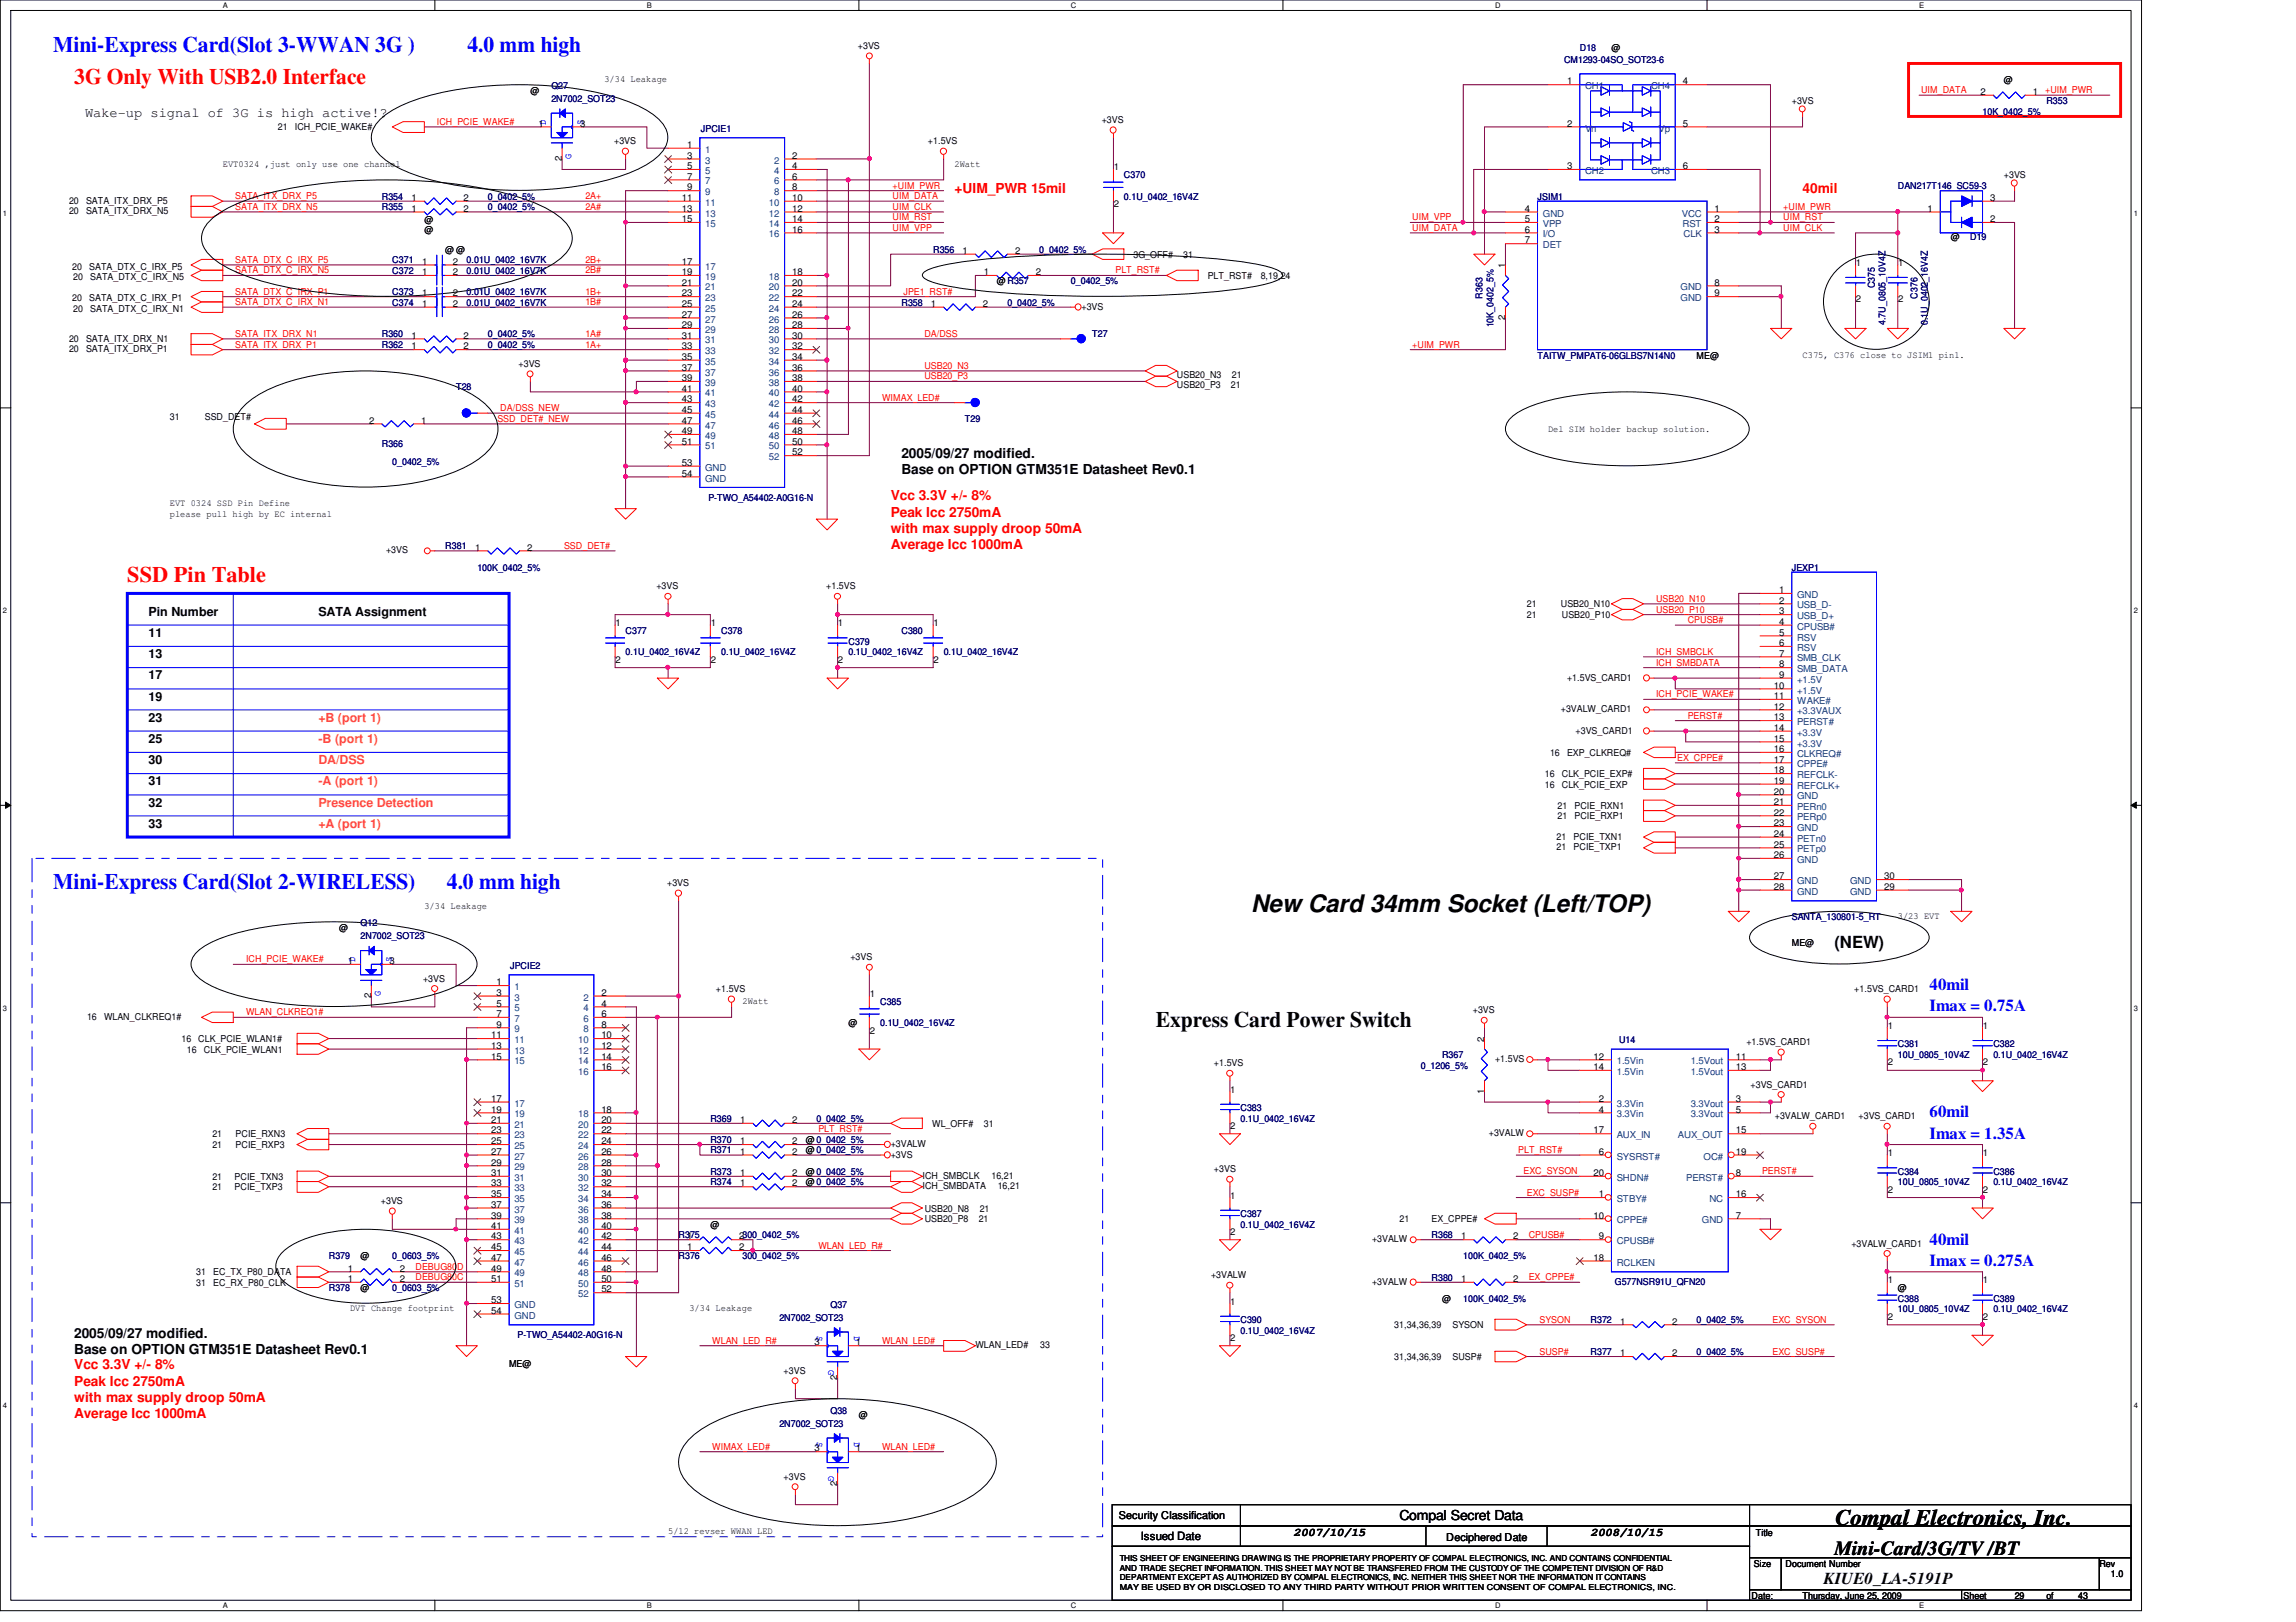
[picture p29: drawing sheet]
<svg xmlns="http://www.w3.org/2000/svg" width="297mm" height="210mm" viewBox="0 0 297 210" stroke-linecap="round" stroke-linejoin="round" font-family="sans-serif">
<defs><g id="words">
<text font-size="3.1" x="161.9" y="118.1">New Card 34mm Socket (Left/TOP)</text>
<g font-size="2.9" fill="#00f">
<text x="6.9" y="6.7">Mini-Express Card(Slot 3-WWAN 3G )</text>
<text x="60.5" y="6.7">4.0 mm high</text>
<text x="6.9" y="115.1">Mini-Express Card(Slot 2-WIRELESS)</text>
<text x="57.8" y="115.1">4.0 mm high</text>
</g>
<g font-size="2.9" fill="#f00">
<text x="9.6" y="10.8">3G Only With USB2.0 Interface</text>
<text x="16.5" y="75.3">SSD Pin Table</text>
</g>
<g font-size="2.9">
<text x="149.5" y="132.9">Express Card Power Switch</text>
<text x="237.4" y="197.4">Compal Electronics, Inc.</text>
</g>
<text font-size="2.6" x="237.3" y="201.2">Mini-Card/3G/TV /BT</text>
<g font-size="2.2">
<text x="237.3" y="122.7">(NEW)</text>
<text x="235.9" y="205">KIUE0_LA-5191P</text>
</g>
<g font-size="2.2" fill="#00f">
<text x="249.6" y="128.1">40mil</text>
<text x="249.6" y="130.9">Imax = 0.75A</text>
<text x="249.6" y="147.4">Imax = 1.35A</text>
<text x="249.6" y="144.6">60mil</text>
<text x="249.6" y="161.1">40mil</text>
<text x="249.6" y="163.8">Imax = 0.275A</text>
</g>
<g font-size="1.8">
<text x="11" y="15.1">Wake-up signal of 3G is high active!?</text>
<text x="116.6" y="59.2">2005/09/27 modified.</text>
<text x="116.6" y="61.3">Base on OPTION GTM351E Datasheet Rev0.1</text>
<text x="9.6" y="173.1">2005/09/27 modified.</text>
<text x="9.6" y="175.2">Base on OPTION GTM351E Datasheet Rev0.1</text>
<text x="181.1" y="196.8">Compal Secret Data</text>
</g>
<g font-size="1.8" fill="#f00">
<text x="123.5" y="24.9">+UIM_PWR 15mil</text>
<text x="233.2" y="24.9">40mil</text>
<text x="115.2" y="64.7">Vcc 3.3V +/- 8%</text>
<text x="115.2" y="66.8">Peak Icc 2750mA</text>
<text x="115.2" y="69">with max supply droop 50mA</text>
<text x="115.2" y="71.1">Average Icc 1000mA</text>
<text x="9.6" y="177.2">Vcc 3.3V +/- 8%</text>
<text x="9.6" y="179.3">Peak Icc 2750mA</text>
<text x="9.6" y="181.4">with max supply droop 50mA</text>
<text x="9.6" y="183.6">Average Icc 1000mA</text>
</g>
<g font-size="1.6">
<text x="19.2" y="79.7">Pin Number</text>
<text x="19.2" y="82.4">11</text>
<text x="41.2" y="79.7">SATA Assignment</text>
<text x="19.2" y="87.9">17</text>
<text x="19.2" y="85.2">13</text>
<text x="19.2" y="90.7">19</text>
<text x="19.2" y="93.4">23</text>
<text x="19.2" y="98.9">30</text>
<text x="19.2" y="96.1">25</text>
<text x="19.2" y="101.6">31</text>
<text x="19.2" y="107.1">33</text>
<text x="19.2" y="104.4">32</text>
</g>
<g font-size="1.6" fill="#ff8000">
<text x="41.2" y="93.4">+B (port 1)</text>
<text x="41.2" y="98.9">DA/DSS</text>
<text x="41.2" y="96.1">-B (port 1)</text>
<text x="41.2" y="101.6">-A (port 1)</text>
<text x="41.2" y="107.1">+A (port 1)</text>
<text x="41.2" y="104.4">Presence Detection</text>
</g>
<g font-size="1.5">
<text x="147.6" y="199.3">Issued Date</text>
<text x="167.3" y="198.7">2007/10/15</text>
<text x="205.8" y="198.7">2008/10/15</text>
</g>
<g font-size="1.4">
<text x="144.7" y="196.6">Security Classification</text>
<text x="187.1" y="199.4">Deciphered Date</text>
</g>
<g font-size="1.2" fill="#000080">
<text x="71.3" y="11.6">Q27</text>
<text x="202.3" y="8.1">CM1293-04SO_SOT23-6</text>
<text x="204.4" y="6.6">D18</text>
<text x="71.3" y="13.2">2N7002_SOT23</text>
<text x="90.7" y="17">JPCIE1</text>
<text x="256.5" y="14.9">10K_0402_5%</text>
<text x="264.7" y="13.5">R353</text>
<text x="145.4" y="23.1">C370</text>
<text x="49.4" y="25.8">R354</text>
<text x="49.4" y="27.2">R355</text>
<text x="63.1" y="25.8">0_0402_5%</text>
<text x="63.1" y="27.2">0_0402_5%</text>
<text x="145.4" y="25.8">0.1U_0402_16V4Z</text>
<text x="198.9" y="25.8">JSIM1</text>
<text x="245.5" y="24.4">DAN217T146_SC59-3</text>
<text x="50.8" y="34">C371</text>
<text x="50.8" y="35.4">C372</text>
<text x="60.4" y="34">0.01U_0402_16V7K</text>
<text x="60.4" y="35.4">0.01U_0402_16V7K</text>
<text x="120.7" y="32.7">R356</text>
<text x="134.4" y="32.7">0_0402_5%</text>
<text x="254.9" y="31">D19</text>
<text x="50.8" y="38.1">C373</text>
<text x="50.8" y="39.5">C374</text>
<text x="60.4" y="38.1">0.01U_0402_16V7K</text>
<text x="60.4" y="39.5">0.01U_0402_16V7K</text>
<text x="116.6" y="39.5">R358</text>
<text x="130.3" y="39.5">0_0402_5%</text>
<text x="138.6" y="36.8">0_0402_5%</text>
<text x="191.8" y="38.7" transform="rotate(-90 191.8 38.7)">R363</text>
<text x="242.6" y="37.3" transform="rotate(-90 242.6 37.3)">C375</text>
<text x="248.1" y="38.7" transform="rotate(-90 248.1 38.7)">C376</text>
<text x="49.4" y="45">R362</text>
<text x="49.4" y="43.6">R360</text>
<text x="63.1" y="45">0_0402_5%</text>
<text x="63.1" y="43.6">0_0402_5%</text>
<text x="141.3" y="43.6">T27</text>
<text x="193.2" y="42.4" transform="rotate(-90 193.2 42.4)">10K_0402_5%</text>
<text x="198.9" y="46.4">TAITW_PMPAT6-06GLBS7N14N0</text>
<text x="243.9" y="42.1" transform="rotate(-90 243.9 42.1)">4.7U_0805_10V4Z</text>
<text x="249.4" y="42.1" transform="rotate(-90 249.4 42.1)">0.1U_0402_16V4Z</text>
<text x="59" y="50.5">T28</text>
<text x="49.4" y="57.8">R366</text>
<text x="124.8" y="54.6">T29</text>
<text x="50.8" y="60.1">0_0402_5%</text>
<text x="91.6" y="64.8">P-TWO_A54402-A0G16-N</text>
<text x="57.6" y="71.1">R381</text>
<text x="61.8" y="73.8">100K_0402_5%</text>
<text x="231.8" y="73.8">JEXP1</text>
<text x="80.9" y="82">C377</text>
<text x="93.3" y="82">C378</text>
<text x="109.8" y="83.4">C379</text>
<text x="116.6" y="82">C380</text>
<text x="80.9" y="84.8">0.1U_0402_16V4Z</text>
<text x="93.3" y="84.8">0.1U_0402_16V4Z</text>
<text x="109.8" y="84.8">0.1U_0402_16V4Z</text>
<text x="122.1" y="84.8">0.1U_0402_16V4Z</text>
<text x="46.6" y="119.9">Q12</text>
<text x="231.8" y="119.1">SANTA_130801-5_RT</text>
<text x="46.6" y="121.5">2N7002_SOT23</text>
<text x="66" y="125.4">JPCIE2</text>
<text x="113.9" y="130">C385</text>
<text x="113.9" y="132.8">0.1U_0402_16V4Z</text>
<text x="186.6" y="136.9">R367</text>
<text x="209.5" y="135">U14</text>
<text x="245.5" y="135.6">C381</text>
<text x="245.5" y="136.9">10U_0805_10V4Z</text>
<text x="257.9" y="135.6">C382</text>
<text x="257.9" y="136.9">0.1U_0402_16V4Z</text>
<text x="160.5" y="143.8">C383</text>
<text x="183.8" y="138.3">0_1206_5%</text>
<text x="91.9" y="149.3">R371</text>
<text x="91.9" y="147.9">R370</text>
<text x="91.9" y="145.2">R369</text>
<text x="105.6" y="145.2">0_0402_5%</text>
<text x="160.5" y="145.2">0.1U_0402_16V4Z</text>
<text x="91.9" y="153.4">R374</text>
<text x="91.9" y="152">R373</text>
<text x="245.5" y="152">C384</text>
<text x="245.5" y="153.4">10U_0805_10V4Z</text>
<text x="257.9" y="152">C386</text>
<text x="257.9" y="153.4">0.1U_0402_16V4Z</text>
<text x="87.8" y="160.2">R375</text>
<text x="160.5" y="157.5">C387</text>
<text x="160.5" y="158.9">0.1U_0402_16V4Z</text>
<text x="185.2" y="160.2">R368</text>
<text x="42.5" y="167.1">R378</text>
<text x="42.5" y="163">R379</text>
<text x="50.8" y="167.1">0_0603_5%</text>
<text x="50.8" y="163">0_0603_5%</text>
<text x="87.8" y="163">R376</text>
<text x="96.1" y="163">300_0402_5%</text>
<text x="185.2" y="165.7">R380</text>
<text x="189.3" y="163">100K_0402_5%</text>
<text x="208.9" y="166.3">G577NSR91U_QFN20</text>
<text x="67" y="173.1">P-TWO_A54402-A0G16-N</text>
<text x="100.8" y="170.9">2N7002_SOT23</text>
<text x="107.4" y="169.3">Q37</text>
<text x="160.5" y="171.2">C390</text>
<text x="160.5" y="172.6">0.1U_0402_16V4Z</text>
<text x="189.3" y="168.4">100K_0402_5%</text>
<text x="205.8" y="171.2">R372</text>
<text x="219.5" y="171.2">0_0402_5%</text>
<text x="245.5" y="168.4">C388</text>
<text x="245.5" y="169.8">10U_0805_10V4Z</text>
<text x="257.9" y="168.4">C389</text>
<text x="257.9" y="169.8">0.1U_0402_16V4Z</text>
<text x="205.8" y="175.3">R377</text>
<text x="219.5" y="175.3">0_0402_5%</text>
<text x="100.8" y="184.7">2N7002_SOT23</text>
<text x="107.4" y="183">Q38</text>
</g>
<g font-size="1.2">
<text x="78.2" y="10.6">3/34 Leakage</text>
<text x="111" y="6.3">+3VS</text>
<text x="202.7" y="10.9">1</text>
<text x="208.5" y="6.6">@</text>
<text x="217.7" y="10.9">4</text>
<text x="259.2" y="10.7">@</text>
<text x="35.9" y="16.8">21</text>
<text x="38.1" y="16.8">ICH_PCIE_WAKE#</text>
<text x="68.6" y="12.1">@</text>
<text x="69.7" y="16.4">1</text>
<text x="75.1" y="16.4">3</text>
<text x="142.5" y="16">+3VS</text>
<text x="202.7" y="16.4">2</text>
<text x="217.7" y="16.4">5</text>
<text x="231.8" y="13.5">+3VS</text>
<text x="256.2" y="12.3">2</text>
<text x="263" y="12.3">1</text>
<text x="28.8" y="21.6">EVT0324 ,just only use one channel</text>
<text x="72.7" y="20.8" transform="rotate(-90 72.7 20.8)">2</text>
<text x="79.5" y="18.7">+3VS</text>
<text x="88.9" y="19.1">1</text>
<text x="88.9" y="20.5">3</text>
<text x="88.9" y="21.9">5</text>
<text x="88.9" y="23.2">7</text>
<text x="102.5" y="20.5">2</text>
<text x="102.5" y="21.9">4</text>
<text x="102.5" y="23.2">6</text>
<text x="120.1" y="18.7">+1.5VS</text>
<text x="123.5" y="21.6">2Watt</text>
<text x="144.1" y="22.1">1</text>
<text x="202.7" y="21.9">3</text>
<text x="217.7" y="21.9">6</text>
<text x="259.2" y="23.1">+3VS</text>
<text x="8.9" y="26.4">20</text>
<text x="8.9" y="27.7">20</text>
<text x="11.1" y="26.4">SATA_ITX_DRX_P5</text>
<text x="11.1" y="27.7">SATA_ITX_DRX_N5</text>
<text x="53.3" y="26">1</text>
<text x="53.3" y="27.4">1</text>
<text x="54.9" y="28.8">@</text>
<text x="60" y="26">2</text>
<text x="60" y="27.4">2</text>
<text x="88.2" y="26">11</text>
<text x="88.2" y="27.4">13</text>
<text x="88.2" y="28.7">15</text>
<text x="88.9" y="24.6">9</text>
<text x="102.5" y="24.6">8</text>
<text x="102.5" y="26">10</text>
<text x="102.5" y="27.4">12</text>
<text x="102.5" y="28.7">14</text>
<text x="144.1" y="26.8">2</text>
<text x="197.3" y="27.4">4</text>
<text x="197.3" y="28.7">5</text>
<text x="221.8" y="27.4">1</text>
<text x="221.8" y="28.7">2</text>
<text x="249.4" y="27.4">1</text>
<text x="257.5" y="28.7">2</text>
<text x="257.5" y="26">3</text>
<text x="9.4" y="34.9">20</text>
<text x="11.6" y="34.9">SATA_DTX_C_IRX_P5</text>
<text x="54.6" y="34.2">1</text>
<text x="54.6" y="35.6">1</text>
<text x="54.9" y="30.2">@</text>
<text x="57.6" y="32.7">@ @</text>
<text x="58.6" y="34.2">2</text>
<text x="58.6" y="35.6">2</text>
<text x="88.2" y="34.2">17</text>
<text x="88.2" y="35.6">19</text>
<text x="102.5" y="30.1">16</text>
<text x="102.5" y="35.6">18</text>
<text x="124.5" y="32.9">1</text>
<text x="127.3" y="35.6">1</text>
<text x="131.3" y="32.9">2</text>
<text x="134" y="35.6">2</text>
<text x="146.6" y="33.4">3G_OFF#</text>
<text x="153.1" y="33.4">31</text>
<text x="194.7" y="34.7" transform="rotate(-90 194.7 34.7)">1</text>
<text x="197.3" y="30.1">6</text>
<text x="197.3" y="31.5">7</text>
<text x="221.8" y="30.1">3</text>
<text x="240.1" y="34.4">1</text>
<text x="245.6" y="34.4">1</text>
<text x="252.4" y="31">@</text>
<text x="9.4" y="39">20</text>
<text x="9.5" y="40.3">20</text>
<text x="9.5" y="36.2">20</text>
<text x="11.6" y="39">SATA_DTX_C_IRX_P1</text>
<text x="11.7" y="40.3">SATA_DTX_C_IRX_N1</text>
<text x="11.7" y="36.2">SATA_DTX_C_IRX_N5</text>
<text x="54.6" y="38.4">1</text>
<text x="54.6" y="39.7">1</text>
<text x="58.6" y="38.4">2</text>
<text x="58.6" y="39.7">2</text>
<text x="88.2" y="37">21</text>
<text x="88.2" y="38.4">23</text>
<text x="88.2" y="39.7">25</text>
<text x="88.2" y="41.1">27</text>
<text x="102.5" y="37">20</text>
<text x="102.5" y="38.4">22</text>
<text x="102.5" y="39.7">24</text>
<text x="102.5" y="41.1">26</text>
<text x="120.4" y="39.7">1</text>
<text x="127.2" y="39.7">2</text>
<text x="128.9" y="36.8">@ R357</text>
<text x="139.9" y="40.1">+3VS</text>
<text x="156.2" y="36.1">PLT_RST#</text>
<text x="163.1" y="36.1">8,19,24</text>
<text x="194.7" y="41.4" transform="rotate(-90 194.7 41.4)">2</text>
<text x="221.8" y="37">8</text>
<text x="221.8" y="38.4">9</text>
<text x="240.1" y="39.1">2</text>
<text x="245.6" y="39.1">2</text>
<text x="8.9" y="45.6">20</text>
<text x="8.9" y="44.2">20</text>
<text x="11.1" y="45.6">SATA_ITX_DRX_P1</text>
<text x="11.1" y="44.2">SATA_ITX_DRX_N1</text>
<text x="53.3" y="45.2">1</text>
<text x="53.3" y="43.8">1</text>
<text x="60" y="45.2">2</text>
<text x="60" y="43.8">2</text>
<text x="67.1" y="47.5">+3VS</text>
<text x="88.2" y="42.5">29</text>
<text x="88.2" y="43.8">31</text>
<text x="88.2" y="45.2">33</text>
<text x="88.2" y="46.6">35</text>
<text x="88.2" y="48">37</text>
<text x="102.5" y="42.5">28</text>
<text x="102.5" y="43.8">30</text>
<text x="102.5" y="45.2">32</text>
<text x="102.5" y="46.6">34</text>
<text x="102.5" y="48">36</text>
<text x="219.5" y="46.4">ME@</text>
<text x="233.2" y="46.3">C375, C376 close to JSIM1 pin1.</text>
<text x="88.2" y="49.3">39</text>
<text x="88.2" y="50.7">41</text>
<text x="88.2" y="52.1">43</text>
<text x="88.2" y="53.4">45</text>
<text x="102.5" y="49.3">38</text>
<text x="102.5" y="50.7">40</text>
<text x="102.5" y="52.1">42</text>
<text x="102.5" y="53.4">44</text>
<text x="152.3" y="50.2">USB20_P3</text>
<text x="152.3" y="48.9">USB20_N3</text>
<text x="159.3" y="50.2">21</text>
<text x="159.4" y="48.9">21</text>
<text x="22" y="54.4">31</text>
<text x="26.5" y="54.4">SSD_DET#</text>
<text x="47.7" y="54.8">2</text>
<text x="54.5" y="54.8">1</text>
<text x="88.2" y="54.8">47</text>
<text x="88.2" y="56.2">49</text>
<text x="88.2" y="57.5">51</text>
<text x="102.5" y="54.8">46</text>
<text x="102.5" y="56.2">48</text>
<text x="102.5" y="57.5">50</text>
<text x="102.5" y="58.9">52</text>
<text x="200.3" y="55.9">Del SIM holder backup solution.</text>
<text x="22" y="65.4">EVT 0324 SSD Pin Define</text>
<text x="88.2" y="60.3">53</text>
<text x="88.2" y="61.7">54</text>
<text x="22" y="66.8">please pull high by EC internal</text>
<text x="49.9" y="71.6">+3VS</text>
<text x="61.5" y="71.2">1</text>
<text x="68.2" y="71.2">2</text>
<text x="84.9" y="76.3">+3VS</text>
<text x="106.9" y="76.3">+1.5VS</text>
<text x="230.2" y="76.8">1</text>
<text x="79.6" y="81.1">1</text>
<text x="91.9" y="81.1">1</text>
<text x="108.4" y="81.1">1</text>
<text x="120.8" y="81.1">1</text>
<text x="197.5" y="78.6">21</text>
<text x="197.5" y="80">21</text>
<text x="201.9" y="78.6">USB20_N10</text>
<text x="202.1" y="80">USB20_P10</text>
<text x="230.2" y="78.1">2</text>
<text x="230.2" y="79.5">3</text>
<text x="230.2" y="80.9">4</text>
<text x="230.2" y="82.3">5</text>
<text x="230.2" y="83.6">6</text>
<text x="79.6" y="85.8">2</text>
<text x="91.9" y="85.8">2</text>
<text x="108.4" y="85.8">2</text>
<text x="120.8" y="85.8">2</text>
<text x="202.7" y="88.1">+1.5VS_CARD1</text>
<text x="229.5" y="89.1">10</text>
<text x="230.2" y="85">7</text>
<text x="230.2" y="86.4">8</text>
<text x="230.2" y="87.7">9</text>
<text x="201.9" y="92.2">+3VALW_CARD1</text>
<text x="203.8" y="95">+3VS_CARD1</text>
<text x="229.5" y="90.5">11</text>
<text x="229.5" y="91.8">12</text>
<text x="229.5" y="93.2">13</text>
<text x="229.5" y="94.6">14</text>
<text x="229.5" y="96">15</text>
<text x="199.9" y="100.6">16</text>
<text x="199.9" y="101.9">16</text>
<text x="200.5" y="97.8">16</text>
<text x="202.1" y="100.6">CLK_PCIE_EXP#</text>
<text x="202.1" y="101.9">CLK_PCIE_EXP</text>
<text x="202.7" y="97.8">EXP_CLKREQ#</text>
<text x="229.5" y="97.3">16</text>
<text x="229.5" y="98.7">17</text>
<text x="229.5" y="100.1">18</text>
<text x="229.5" y="101.4">19</text>
<text x="201.5" y="104.7">21</text>
<text x="201.5" y="106">21</text>
<text x="203.7" y="104.7">PCIE_RXN1</text>
<text x="203.7" y="106">PCIE_RXP1</text>
<text x="229.5" y="102.8">20</text>
<text x="229.5" y="104.2">21</text>
<text x="229.5" y="105.5">22</text>
<text x="229.5" y="106.9">23</text>
<text x="201.4" y="108.7">21</text>
<text x="201.4" y="110">21</text>
<text x="203.6" y="108.7">PCIE_TXN1</text>
<text x="203.6" y="110">PCIE_TXP1</text>
<text x="229.5" y="108.3">24</text>
<text x="229.5" y="109.7">25</text>
<text x="229.5" y="111">26</text>
<text x="229.5" y="113.8">27</text>
<text x="243.8" y="113.8">30</text>
<text x="54.9" y="117.6">3/34 Leakage</text>
<text x="86.3" y="114.7">+3VS</text>
<text x="229.5" y="115.1">28</text>
<text x="243.8" y="115.1">29</text>
<text x="245.5" y="119">3/23 EVT</text>
<text x="43.9" y="120.4">@</text>
<text x="45" y="124.8">1</text>
<text x="50.4" y="124.8">3</text>
<text x="110" y="124.3">+3VS</text>
<text x="231.8" y="122.4">ME@</text>
<text x="11.3" y="132">16</text>
<text x="13.5" y="132">WLAN_CLKREQ1#</text>
<text x="48" y="129.2" transform="rotate(-90 48 129.2)">2</text>
<text x="54.7" y="127">+3VS</text>
<text x="64.2" y="127.5">1</text>
<text x="64.2" y="128.9">3</text>
<text x="64.2" y="130.3">5</text>
<text x="64.2" y="131.6">7</text>
<text x="77.8" y="128.9">2</text>
<text x="77.8" y="130.3">4</text>
<text x="77.8" y="131.6">6</text>
<text x="92.6" y="128.4">+1.5VS</text>
<text x="96.1" y="129.9">2Watt</text>
<text x="112.5" y="129.1">1</text>
<text x="190.5" y="131.1">+3VS</text>
<text x="239.9" y="128.4">+1.5VS_CARD1</text>
<text x="23.5" y="134.9">16</text>
<text x="24.2" y="136.2">16</text>
<text x="25.7" y="134.9">CLK_PCIE_WLAN1#</text>
<text x="26.4" y="136.2">CLK_PCIE_WLAN1</text>
<text x="63.5" y="134.4">11</text>
<text x="63.5" y="135.7">13</text>
<text x="63.5" y="137.1">15</text>
<text x="64.2" y="133">9</text>
<text x="77.8" y="133">8</text>
<text x="77.8" y="134.4">10</text>
<text x="77.8" y="135.7">12</text>
<text x="77.8" y="137.1">14</text>
<text x="109.8" y="132.8">@</text>
<text x="112.5" y="133.8">2</text>
<text x="192" y="134.8" transform="rotate(-90 192 134.8)">2</text>
<text x="193.4" y="137.5">+1.5VS</text>
<text x="206.2" y="137.1">12</text>
<text x="224.6" y="137.1">11</text>
<text x="225.9" y="135.3">+1.5VS_CARD1</text>
<text x="244.2" y="133.2">1</text>
<text x="244.2" y="137.9">2</text>
<text x="256.5" y="133.2">1</text>
<text x="256.5" y="137.9">2</text>
<text x="63.5" y="142.6">17</text>
<text x="63.5" y="144">19</text>
<text x="77.8" y="138.5">16</text>
<text x="77.8" y="144">18</text>
<text x="157.1" y="138">+1.5VS</text>
<text x="159.2" y="141.4">1</text>
<text x="192" y="141.5" transform="rotate(-90 192 141.5)">1</text>
<text x="206.2" y="138.5">14</text>
<text x="206.8" y="142.6">2</text>
<text x="206.8" y="144">4</text>
<text x="224.6" y="142.6">3</text>
<text x="224.6" y="144">5</text>
<text x="224.6" y="138.5">13</text>
<text x="226.5" y="140.8">+3VS_CARD1</text>
<text x="27.5" y="147.2">21</text>
<text x="27.5" y="148.6">21</text>
<text x="30.5" y="147.2">PCIE_RXN3</text>
<text x="30.5" y="148.6">PCIE_RXP3</text>
<text x="63.5" y="145.3">21</text>
<text x="63.5" y="146.7">23</text>
<text x="63.5" y="148.1">25</text>
<text x="63.5" y="149.4">27</text>
<text x="77.8" y="145.3">20</text>
<text x="77.8" y="146.7">22</text>
<text x="77.8" y="148.1">24</text>
<text x="77.8" y="149.4">26</text>
<text x="95.8" y="149.4">1</text>
<text x="95.8" y="148.1">1</text>
<text x="95.8" y="145.3">1</text>
<text x="102.5" y="149.4">2</text>
<text x="102.5" y="148.1">2</text>
<text x="102.5" y="145.3">2</text>
<text x="104.3" y="149.3">@0_0402_5%</text>
<text x="104.3" y="147.9">@0_0402_5%</text>
<text x="115.2" y="149.8">+3VS</text>
<text x="115.2" y="148.4">+3VALW</text>
<text x="120.6" y="145.8">WL_OFF#</text>
<text x="127.3" y="145.8">31</text>
<text x="159.2" y="146.1">2</text>
<text x="192.6" y="147.1">+3VALW</text>
<text x="206.2" y="146.7">17</text>
<text x="206.8" y="149.4">6</text>
<text x="224.6" y="146.7">15</text>
<text x="224.6" y="149.4">19</text>
<text x="229.6" y="144.9">+3VALW_CARD1</text>
<text x="240.4" y="144.9">+3VS_CARD1</text>
<text x="244.2" y="149.6">1</text>
<text x="256.5" y="149.6">1</text>
<text x="27.5" y="152.7">21</text>
<text x="27.5" y="154.1">21</text>
<text x="30.3" y="152.7">PCIE_TXN3</text>
<text x="30.3" y="154.1">PCIE_TXP3</text>
<text x="49.3" y="155.8">+3VS</text>
<text x="63.5" y="150.8">29</text>
<text x="63.5" y="152.2">31</text>
<text x="63.5" y="153.5">33</text>
<text x="63.5" y="154.9">35</text>
<text x="77.8" y="150.8">28</text>
<text x="77.8" y="152.2">30</text>
<text x="77.8" y="153.5">32</text>
<text x="77.8" y="154.9">34</text>
<text x="95.8" y="153.5">1</text>
<text x="95.8" y="152.2">1</text>
<text x="102.5" y="153.5">2</text>
<text x="102.5" y="152.2">2</text>
<text x="104.3" y="153.4">@0_0402_5%</text>
<text x="104.3" y="152">@0_0402_5%</text>
<text x="119.3" y="152.6">ICH_SMBCLK</text>
<text x="119.3" y="153.9">ICH_SMBDATA</text>
<text x="128.3" y="152.6">16,21</text>
<text x="129.1" y="153.9">16,21</text>
<text x="157.1" y="151.7">+3VS</text>
<text x="159.2" y="155.1">1</text>
<text x="206.2" y="152.2">20</text>
<text x="206.8" y="154.9">1</text>
<text x="224.6" y="154.9">16</text>
<text x="224.6" y="152.2">8</text>
<text x="244.2" y="154.3">2</text>
<text x="256.5" y="154.3">2</text>
<text x="63.5" y="156.3">37</text>
<text x="63.5" y="157.7">39</text>
<text x="63.5" y="159">41</text>
<text x="63.5" y="160.4">43</text>
<text x="63.5" y="161.8">45</text>
<text x="77.8" y="156.3">36</text>
<text x="77.8" y="157.7">38</text>
<text x="77.8" y="159">40</text>
<text x="77.8" y="160.4">42</text>
<text x="77.8" y="161.8">44</text>
<text x="88.9" y="160.4">1</text>
<text x="88.9" y="161.8">1</text>
<text x="91.9" y="158.9">@</text>
<text x="95.6" y="160.4">2300_0402_5%</text>
<text x="95.6" y="161.8">2</text>
<text x="119.6" y="156.8">USB20_N8</text>
<text x="119.6" y="158.2">USB20_P8</text>
<text x="126.6" y="158.2">21</text>
<text x="126.7" y="156.8">21</text>
<text x="159.2" y="159.9">2</text>
<text x="177.5" y="160.8">+3VALW</text>
<text x="181.1" y="158.2">21</text>
<text x="185.2" y="158.2">EX_CPPE#</text>
<text x="189" y="160.4">1</text>
<text x="195.7" y="160.4">2</text>
<text x="206.2" y="157.7">10</text>
<text x="206.8" y="160.4">9</text>
<text x="224.6" y="157.7">7</text>
<text x="239.5" y="161.3">+3VALW_CARD1</text>
<text x="25.4" y="166.4">31</text>
<text x="25.4" y="165">31</text>
<text x="27.6" y="166.4">EC_RX_P80_CLK</text>
<text x="27.6" y="165">EC_TX_P80_DATA</text>
<text x="45" y="165.9">1</text>
<text x="45" y="164.5">1</text>
<text x="46.6" y="167.1">@</text>
<text x="46.6" y="163">@</text>
<text x="51.7" y="165.9">2</text>
<text x="51.7" y="164.5">2</text>
<text x="63.5" y="163.2">47</text>
<text x="63.5" y="164.5">49</text>
<text x="63.5" y="165.9">51</text>
<text x="77.8" y="163.2">46</text>
<text x="77.8" y="164.5">48</text>
<text x="77.8" y="165.9">50</text>
<text x="77.8" y="167.3">52</text>
<text x="156.7" y="165.4">+3VALW</text>
<text x="177.5" y="166.3">+3VALW</text>
<text x="189" y="165.9">1</text>
<text x="195.7" y="165.9">2</text>
<text x="206.2" y="163.2">18</text>
<text x="244.2" y="166.1">1</text>
<text x="245.5" y="167.1">@</text>
<text x="256.5" y="166.1">1</text>
<text x="45.3" y="169.7">DVT Change footprint</text>
<text x="63.5" y="168.7">53</text>
<text x="63.5" y="170">54</text>
<text x="89.2" y="169.7">3/34 Leakage</text>
<text x="159.2" y="168.8">1</text>
<text x="159.2" y="173.6">2</text>
<text x="180.4" y="171.9">31,34,36,39</text>
<text x="186.6" y="168.4">@</text>
<text x="187.9" y="171.9">SYSON</text>
<text x="209.6" y="171.4">1</text>
<text x="216.3" y="171.4">2</text>
<text x="244.2" y="170.8">2</text>
<text x="256.5" y="170.8">2</text>
<text x="65.9" y="177">ME@</text>
<text x="101.4" y="177.8">+3VS</text>
<text x="105.4" y="174.1">3</text>
<text x="108.3" y="178.6" transform="rotate(-90 108.3 178.6)">2</text>
<text x="110.7" y="174.1">1</text>
<text x="126.2" y="174.5">WLAN_LED#</text>
<text x="134.6" y="174.5">33</text>
<text x="180.4" y="176">31,34,36,39</text>
<text x="187.9" y="176">SUSP#</text>
<text x="209.6" y="175.5">1</text>
<text x="216.3" y="175.5">2</text>
<text x="111.1" y="183.6">@</text>
<text x="101.4" y="191.5">+3VS</text>
<text x="105.4" y="187.8">3</text>
<text x="110.7" y="187.8">1</text>
<text x="108.3" y="192.3" transform="rotate(-90 108.3 192.3)">2</text>
<text x="86.4" y="198.5">5/12 revser WWAN LED</text>
<text x="226.9" y="202.7">Size</text>
<text x="227.2" y="198.8">Title</text>
<text x="231" y="202.7">Document Number</text>
<text x="271.6" y="202.7">Rev</text>
<text x="226.6" y="206.9">Date:</text>
<text x="233.2" y="206.9">Thursday, June 25, 2009</text>
<text x="254" y="206.9">Sheet</text>
<text x="260.6" y="206.9">29</text>
<text x="264.7" y="206.9">of</text>
<text x="268.9" y="206.9">43</text>
<text x="273.1" y="204.1">1.0</text>
</g>
<g font-size="1.2" fill="#004080">
<text x="205.1" y="11.6">CH1</text>
<text x="213.6" y="11.6">CH4</text>
<text x="205.1" y="17">Vn</text>
<text x="214.6" y="17">Vp</text>
<text x="91.2" y="19.8">1</text>
<text x="91.2" y="21.2">3</text>
<text x="91.2" y="22.5">5</text>
<text x="91.2" y="23.9">7</text>
<text x="100.2" y="21.2">2</text>
<text x="100.2" y="22.5">4</text>
<text x="100.2" y="23.9">6</text>
<text x="205.1" y="22.5">CH2</text>
<text x="213.6" y="22.5">CH3</text>
<text x="91.2" y="25.3">9</text>
<text x="91.2" y="26.6">11</text>
<text x="91.2" y="28">13</text>
<text x="91.2" y="29.4">15</text>
<text x="99.5" y="26.6">10</text>
<text x="99.5" y="28">12</text>
<text x="99.5" y="29.4">14</text>
<text x="100.2" y="25.3">8</text>
<text x="199.6" y="28">GND</text>
<text x="199.6" y="29.4">VPP</text>
<text x="217.6" y="28">VCC</text>
<text x="217.7" y="29.4">RST</text>
<text x="91.2" y="34.9">17</text>
<text x="99.5" y="30.7">16</text>
<text x="199.6" y="30.7">I/O</text>
<text x="199.6" y="32.1">DET</text>
<text x="217.8" y="30.7">CLK</text>
<text x="91.2" y="36.2">19</text>
<text x="91.2" y="37.6">21</text>
<text x="91.2" y="39">23</text>
<text x="91.2" y="40.3">25</text>
<text x="91.2" y="41.7">27</text>
<text x="99.5" y="36.2">18</text>
<text x="99.5" y="37.6">20</text>
<text x="99.5" y="39">22</text>
<text x="99.5" y="40.3">24</text>
<text x="99.5" y="41.7">26</text>
<text x="217.4" y="37.6">GND</text>
<text x="217.4" y="39">GND</text>
<text x="91.2" y="43.1">29</text>
<text x="91.2" y="44.4">31</text>
<text x="91.2" y="45.8">33</text>
<text x="91.2" y="47.2">35</text>
<text x="99.5" y="43.1">28</text>
<text x="99.5" y="44.4">30</text>
<text x="99.5" y="45.8">32</text>
<text x="99.5" y="47.2">34</text>
<text x="91.2" y="48.6">37</text>
<text x="91.2" y="50">39</text>
<text x="91.2" y="51.3">41</text>
<text x="91.2" y="52.7">43</text>
<text x="99.5" y="48.6">36</text>
<text x="99.5" y="50">38</text>
<text x="99.5" y="51.3">40</text>
<text x="99.5" y="52.7">42</text>
<text x="91.2" y="54.1">45</text>
<text x="91.2" y="55.5">47</text>
<text x="91.2" y="56.8">49</text>
<text x="91.2" y="58.2">51</text>
<text x="99.5" y="54.1">44</text>
<text x="99.5" y="55.5">46</text>
<text x="99.5" y="56.8">48</text>
<text x="99.5" y="58.2">50</text>
<text x="99.5" y="59.6">52</text>
<text x="91.2" y="60.9">GND</text>
<text x="91.2" y="62.3">GND</text>
<text x="232.5" y="77.4">GND</text>
<text x="232.5" y="78.7">USB_D-</text>
<text x="232.5" y="80.1">USB_D+</text>
<text x="232.5" y="81.5">CPUSB#</text>
<text x="232.5" y="82.9">RSV</text>
<text x="232.5" y="84.2">RSV</text>
<text x="232.5" y="85.6">SMB_CLK</text>
<text x="232.5" y="87">SMB_DATA</text>
<text x="232.5" y="88.3">+1.5V</text>
<text x="232.5" y="89.7">+1.5V</text>
<text x="232.5" y="91.1">WAKE#</text>
<text x="232.5" y="92.5">+3.3VAUX</text>
<text x="232.5" y="93.9">PERST#</text>
<text x="232.5" y="95.2">+3.3V</text>
<text x="232.5" y="96.6">+3.3V</text>
<text x="232.5" y="98">CLKREQ#</text>
<text x="232.5" y="99.3">CPPE#</text>
<text x="232.5" y="100.7">REFCLK-</text>
<text x="232.5" y="102.1">REFCLK+</text>
<text x="232.5" y="103.5">GND</text>
<text x="232.5" y="104.8">PERn0</text>
<text x="232.5" y="106.2">PERp0</text>
<text x="232.5" y="107.6">GND</text>
<text x="232.5" y="108.9">PETn0</text>
<text x="232.5" y="110.3">PETp0</text>
<text x="232.5" y="111.7">GND</text>
<text x="232.5" y="114.4">GND</text>
<text x="232.5" y="115.8">GND</text>
<text x="239.3" y="115.8">GND</text>
<text x="239.3" y="114.4">GND</text>
<text x="66.5" y="128.1">1</text>
<text x="66.5" y="129.5">3</text>
<text x="66.5" y="130.9">5</text>
<text x="75.5" y="129.5">2</text>
<text x="75.5" y="130.9">4</text>
<text x="66.5" y="132.2">7</text>
<text x="66.5" y="133.6">9</text>
<text x="66.5" y="135">11</text>
<text x="66.5" y="136.4">13</text>
<text x="66.5" y="137.8">15</text>
<text x="74.8" y="135">10</text>
<text x="74.8" y="136.4">12</text>
<text x="74.8" y="137.8">14</text>
<text x="75.5" y="132.2">6</text>
<text x="75.5" y="133.6">8</text>
<text x="209.2" y="137.8">1.5Vin</text>
<text x="218.7" y="137.8">1.5Vout</text>
<text x="66.5" y="143.2">17</text>
<text x="74.8" y="139.1">16</text>
<text x="209.2" y="143.2">3.3Vin</text>
<text x="209.2" y="139.1">1.5Vin</text>
<text x="218.7" y="143.2">3.3Vout</text>
<text x="218.7" y="139.1">1.5Vout</text>
<text x="66.5" y="144.6">19</text>
<text x="66.5" y="146">21</text>
<text x="66.5" y="147.3">23</text>
<text x="66.5" y="148.7">25</text>
<text x="74.8" y="144.6">18</text>
<text x="74.8" y="146">20</text>
<text x="74.8" y="147.3">22</text>
<text x="74.8" y="148.7">24</text>
<text x="209.2" y="144.6">3.3Vin</text>
<text x="209.2" y="147.3">AUX_IN</text>
<text x="217.1" y="147.3">AUX_OUT</text>
<text x="218.7" y="144.6">3.3Vout</text>
<text x="66.5" y="150.1">27</text>
<text x="66.5" y="151.5">29</text>
<text x="66.5" y="152.8">31</text>
<text x="66.5" y="154.2">33</text>
<text x="66.5" y="155.6">35</text>
<text x="74.8" y="150.1">26</text>
<text x="74.8" y="151.5">28</text>
<text x="74.8" y="152.8">30</text>
<text x="74.8" y="154.2">32</text>
<text x="74.8" y="155.6">34</text>
<text x="209.2" y="150.1">SYSRST#</text>
<text x="209.2" y="152.8">SHDN#</text>
<text x="209.2" y="155.6">STBY#</text>
<text x="218.1" y="152.8">PERST#</text>
<text x="220.4" y="150.1">OC#</text>
<text x="221.1" y="155.6">NC</text>
<text x="66.5" y="156.9">37</text>
<text x="66.5" y="158.3">39</text>
<text x="66.5" y="159.7">41</text>
<text x="66.5" y="161">43</text>
<text x="74.8" y="156.9">36</text>
<text x="74.8" y="158.3">38</text>
<text x="74.8" y="159.7">40</text>
<text x="74.8" y="161">42</text>
<text x="209.2" y="158.3">CPPE#</text>
<text x="209.2" y="161">CPUSB#</text>
<text x="220.2" y="158.3">GND</text>
<text x="66.5" y="162.4">45</text>
<text x="66.5" y="163.8">47</text>
<text x="66.5" y="165.2">49</text>
<text x="66.5" y="166.5">51</text>
<text x="74.8" y="162.4">44</text>
<text x="74.8" y="163.8">46</text>
<text x="74.8" y="165.2">48</text>
<text x="74.8" y="166.5">50</text>
<text x="74.8" y="167.9">52</text>
<text x="209.2" y="163.8">RCLKEN</text>
<text x="66.5" y="169.3">GND</text>
<text x="66.5" y="170.6">GND</text>
</g>
<g font-size="1.2" fill="#f00">
<text x="56.5" y="16.2">ICH_PCIE_WAKE#</text>
<text x="248.5" y="12.1">UIM_DATA</text>
<text x="264.6" y="12.1">+UIM_PWR</text>
<text x="30.4" y="25.8">SATA_ITX_DRX_P5</text>
<text x="30.4" y="27.2">SATA_ITX_DRX_N5</text>
<text x="75.7" y="25.8">2A+</text>
<text x="75.7" y="27.2">2A#</text>
<text x="115.5" y="29.9">UIM_VPP</text>
<text x="115.5" y="28.5">UIM_RST</text>
<text x="115.5" y="27.2">UIM_CLK</text>
<text x="115.5" y="25.8">UIM_DATA</text>
<text x="115.5" y="24.4">+UIM_PWR</text>
<text x="182.7" y="29.9">UIM_DATA</text>
<text x="182.7" y="28.5">UIM_VPP</text>
<text x="230.7" y="29.9">UIM_CLK</text>
<text x="230.7" y="28.5">UIM_RST</text>
<text x="230.7" y="27.2">+UIM_PWR</text>
<text x="30.4" y="35.4">SATA_DTX_C_IRX_N5</text>
<text x="30.4" y="34">SATA_DTX_C_IRX_P5</text>
<text x="75.7" y="34">2B+</text>
<text x="75.7" y="35.4">2B#</text>
<text x="144.3" y="35.4">PLT_RST#</text>
<text x="30.4" y="39.5">SATA_DTX_C_IRX_N1</text>
<text x="30.4" y="38.1">SATA_DTX_C_IRX_P1</text>
<text x="75.7" y="38.1">1B+</text>
<text x="75.7" y="39.5">1B#</text>
<text x="116.9" y="38.1">JPE1_RST#</text>
<text x="30.4" y="45">SATA_ITX_DRX_P1</text>
<text x="30.4" y="43.6">SATA_ITX_DRX_N1</text>
<text x="75.7" y="43.6">1A#</text>
<text x="75.7" y="45">1A+</text>
<text x="119.6" y="47.8">USB20_N3</text>
<text x="119.6" y="43.6">DA/DSS</text>
<text x="182.7" y="45">+UIM_PWR</text>
<text x="64.7" y="53.2">DA/DSS_NEW</text>
<text x="114.1" y="51.9">WIMAX_LED#</text>
<text x="119.6" y="49.1">USB20_P3</text>
<text x="64.3" y="54.6">SSD_DET#_NEW</text>
<text x="73" y="71">SSD_DET#</text>
<text x="214.2" y="77.9">USB20_N10</text>
<text x="214.2" y="79.3">USB20_P10</text>
<text x="218.4" y="80.6">CPUSB#</text>
<text x="214.2" y="84.8">ICH_SMBCLK</text>
<text x="214.2" y="86.1">ICH_SMBDATA</text>
<text x="214.2" y="90.3">ICH_PCIE_WAKE#</text>
<text x="218.4" y="93">PERST#</text>
<text x="217" y="98.5">EX_CPPE#</text>
<text x="31.8" y="124.5">ICH_PCIE_WAKE#</text>
<text x="31.8" y="131.4">WLAN_CLKREQ1#</text>
<text x="105.9" y="146.5">PLT_RST#</text>
<text x="196.4" y="149.2">PLT_RST#</text>
<text x="197.1" y="152">EXC_SYSON</text>
<text x="197.5" y="154.7">EXC_SUSP#</text>
<text x="228" y="152">PERST#</text>
<text x="105.9" y="161.6">WLAN_LED_R#</text>
<text x="197.8" y="160.2">CPUSB#</text>
<text x="53.8" y="164.3">DEBUG80D</text>
<text x="53.8" y="165.7">DEBUG80C</text>
<text x="197.8" y="165.7">EX_CPPE#</text>
<text x="92.2" y="173.9">WLAN_LED_R#</text>
<text x="114.1" y="173.9">WLAN_LED#</text>
<text x="199.2" y="171.2">SYSON</text>
<text x="229.3" y="171.2">EXC_SYSON</text>
<text x="199.2" y="175.3">SUSP#</text>
<text x="229.3" y="175.3">EXC_SUSP#</text>
<text x="92.2" y="187.6">WIMAX_LED#</text>
<text x="114.1" y="187.6">WLAN_LED#</text>
</g>
<g font-size="1.2" fill="#00f">
<text x="70.6" y="16.2" transform="rotate(-90 70.6 16.2)">D</text>
<text x="75.4" y="16.2" transform="rotate(-90 75.4 16.2)">S</text>
<text x="73.9" y="20.6" transform="rotate(-90 73.9 20.6)">G</text>
<text x="45.9" y="124.5" transform="rotate(-90 45.9 124.5)">D</text>
<text x="50.7" y="124.5" transform="rotate(-90 50.7 124.5)">S</text>
<text x="49.2" y="128.9" transform="rotate(-90 49.2 128.9)">G</text>
<text x="105.7" y="172.9" transform="rotate(90 105.7 172.9)">S</text>
<text x="110.5" y="172.9" transform="rotate(90 110.5 172.9)">D</text>
<text x="107.2" y="177.3" transform="rotate(90 107.2 177.3)">G</text>
<text x="105.7" y="186.6" transform="rotate(90 105.7 186.6)">S</text>
<text x="107.2" y="191.1" transform="rotate(90 107.2 191.1)">G</text>
<text x="110.5" y="186.6" transform="rotate(90 110.5 186.6)">D</text>
</g>
<g font-size="1.1">
<text x="144.9" y="202">THIS SHEET OF ENGINEERING DRAWING IS THE PROPRIETARY PROPERTY OF COMPAL ELECTRONICS, INC. AND CONTAINS CONFIDENTIAL</text>
<text x="144.9" y="203.2">AND TRADE SECRET INFORMATION. THIS SHEET MAY NOT BE TRANSFERED FROM THE CUSTODY OF THE COMPETENT DIVISION OF R&amp;D</text>
<text x="144.9" y="205.7">MAY BE USED BY OR DISCLOSED TO ANY THIRD PARTY WITHOUT PRIOR WRITTEN CONSENT OF COMPAL ELECTRONICS, INC.</text>
<text x="144.9" y="204.5">DEPARTMENT EXCEPT AS AUTHORIZED BY COMPAL ELECTRONICS, INC. NEITHER THIS SHEET NOR THE INFORMATION IT CONTAINS</text>
</g>
<g font-size="1">
<text x="28.8" y="1">A</text>
<text x="83.7" y="1">B</text>
<text x="138.6" y="1">C</text>
<text x="193.4" y="1">D</text>
<text x="248.3" y="1">E</text>
<text x=".4" y="27.9">1</text>
<text x="276.1" y="27.9">1</text>
<text x=".4" y="79.4">2</text>
<text x="276.1" y="79.4">2</text>
<text x=".4" y="130.8">3</text>
<text x="276.1" y="130.8">3</text>
<text x=".4" y="182.2">4</text>
<text x="276.1" y="182.2">4</text>
<text x="28.8" y="208.1">A</text>
<text x="83.7" y="208.1">B</text>
<text x="138.6" y="208.1">C</text>
<text x="193.4" y="208.1">D</text>
<text x="248.3" y="208.1">E</text>
</g>
</g></defs>
<path d="M0 0h277.1v208.4h-277.1zM1.4 1.4h274.3v205.7h-274.3z" fill="none" stroke="#000" stroke-width=".13"/>
<g fill="#fff">
<path d="M28.8 .1h.7v1.1h-.7z"/>
<path d="M28.8 207.2h.7v1.1h-.7z"/>
</g>
<path d="M56.3 0v1.4M56.3 207.1v1.3" fill="none" stroke="#000" stroke-width=".13"/>
<g fill="#fff">
<path d="M83.7 .1h.6v1.1h-.6z"/>
<path d="M83.7 207.2h.6v1.1h-.6z"/>
</g>
<path d="M111.1 0v1.4M111.1 207.1v1.3" fill="none" stroke="#000" stroke-width=".13"/>
<g fill="#fff">
<path d="M138.5 .1h.8v1.1h-.8z"/>
<path d="M138.5 207.2h.8v1.1h-.8z"/>
</g>
<path d="M166 0v1.4M166 207.1v1.3" fill="none" stroke="#000" stroke-width=".13"/>
<g fill="#fff">
<path d="M193.4 .1h.7v1.1h-.7z"/>
<path d="M193.4 207.2h.7v1.1h-.7z"/>
</g>
<path d="M220.8 0v1.4M220.8 207.1v1.3" fill="none" stroke="#000" stroke-width=".13"/>
<g fill="#fff">
<path d="M248.3 .1h.6v1.1h-.6z"/>
<path d="M248.3 207.2h.6v1.1h-.6z"/>
<path d="M.4 27h.5v1.2h-.5z"/>
<path d="M276 27h.6v1.2h-.6z"/>
<path d="M.4 78.5h.5v1.1h-.5z"/>
<path d="M276 78.5h.6v1.1h-.6z"/>
</g>
<path d="M0 52.8h1.4M275.7 52.8h1.4" fill="none" stroke="#000" stroke-width=".13"/>
<g fill="#fff">
<path d="M.4 129.9h.5v1.1h-.5z"/>
<path d="M276 129.9h.6v1.1h-.6z"/>
</g>
<path d="M0 104.2h1.4M.7 103.8l.7 .4-.7 .4zM275.7 104.2l.7-.4v.8zM275.7 104.2h1.4" fill="none" stroke="#000" stroke-width=".13"/>
<path d="M.7 103.8l.7 .4-.7 .4zM275.7 104.2l.7-.4v.8z" fill="#000"/>
<g fill="#fff">
<path d="M.4 181.3h.5v1.1h-.5z"/>
<path d="M276 181.3h.6v1.1h-.6z"/>
</g>
<path d="M0 155.7h1.4M275.7 155.7h1.4" fill="none" stroke="#000" stroke-width=".13"/>
<path d="M86.4 78.1v1.4M91.9 79.5v1.4M108.4 78.1v1.4M91.9 85v1.4h-5.5v1.4M108.4 86.4v1.4" fill="none" stroke="#800040" stroke-width=".13"/>
<circle cx="86.4" cy="86.4" r=".26" fill="#f0f"/>
<circle cx="86.4" cy="86.4" r=".26" fill="none" stroke="#f0f" stroke-width=".13"/>
<path d="M86.4 79.5h5.5" fill="none" stroke="#800040" stroke-width=".13"/>
<circle cx="86.4" cy="79.5" r=".26" fill="#f0f"/>
<circle cx="86.4" cy="79.5" r=".26" fill="none" stroke="#f0f" stroke-width=".13"/>
<path d="M120.7 79.5h-12.3v1.4" fill="none" stroke="#800040" stroke-width=".13"/>
<circle cx="108.4" cy="79.5" r=".26" fill="#f0f"/>
<circle cx="108.4" cy="79.5" r=".26" fill="none" stroke="#f0f" stroke-width=".13"/>
<path d="M120.7 79.5v1.4M108.4 85v1.4h12.3" fill="none" stroke="#800040" stroke-width=".13"/>
<circle cx="108.4" cy="86.4" r=".26" fill="#f0f"/>
<circle cx="108.4" cy="86.4" r=".26" fill="none" stroke="#f0f" stroke-width=".13"/>
<path d="M120.7 85v1.4M60.4 150.9v4.1h1.4" fill="none" stroke="#800040" stroke-width=".13"/>
<circle cx="60.4" cy="150.8" r=".26" fill="#f0f"/>
<circle cx="60.4" cy="150.8" r=".26" fill="none" stroke="#f0f" stroke-width=".13"/>
<path d="M30.2 131.7h31.6M42.5 135.8h19.3M42.5 134.4h19.3M60.4 137.2v8.2M61.8 133h-1.4v4.2h1.4" fill="none" stroke="#800040" stroke-width=".13"/>
<circle cx="60.4" cy="137.1" r=".26" fill="#f0f"/>
<circle cx="60.4" cy="137.1" r=".26" fill="none" stroke="#f0f" stroke-width=".13"/>
<path d="M61.8 145.4h-1.4v4.1" fill="none" stroke="#800040" stroke-width=".13"/>
<circle cx="60.4" cy="149.5" r=".26" fill="#f0f"/>
<circle cx="60.4" cy="149.5" r=".26" fill="none" stroke="#f0f" stroke-width=".13"/>
<circle cx="60.4" cy="145.3" r=".25" fill="#f0f"/>
<circle cx="60.4" cy="145.3" r=".25" fill="none" stroke="#f0f" stroke-width=".13"/>
<path d="M212.6 79.5h15.1M212.6 78.1h15.1M212.6 90.5h15.1M216.7 87.8h11M61.8 149.5h-1.4v1.4h1.4M60.4 168.7v5.5" fill="none" stroke="#800040" stroke-width=".13"/>
<circle cx="216.7" cy="87.8" r=".26" fill="#f0f"/>
<circle cx="216.7" cy="87.8" r=".26" fill="none" stroke="#f0f" stroke-width=".13"/>
<path d="M214 91.9h13.7M218.1 94.6h9.6" fill="none" stroke="#800040" stroke-width=".13"/>
<circle cx="218.1" cy="94.6" r=".26" fill="#f0f"/>
<circle cx="218.1" cy="94.6" r=".26" fill="none" stroke="#f0f" stroke-width=".13"/>
<path d="M216.7 87.8v1.4h11M224.9 113.8h2.8" fill="none" stroke="#800040" stroke-width=".13"/>
<circle cx="224.9" cy="113.8" r=".26" fill="#f0f"/>
<circle cx="224.9" cy="113.8" r=".26" fill="none" stroke="#f0f" stroke-width=".13"/>
<path d="M227.7 76.8h-2.8v26.1M214 94.6h4.1v1.4h9.6M216.7 93.3h11M224.9 115.2v2.7M224.9 107v4.1" fill="none" stroke="#800040" stroke-width=".13"/>
<circle cx="224.9" cy="106.9" r=".26" fill="#f0f"/>
<circle cx="224.9" cy="106.9" r=".26" fill="none" stroke="#f0f" stroke-width=".13"/>
<path d="M224.9 115.2h2.8" fill="none" stroke="#800040" stroke-width=".13"/>
<circle cx="224.9" cy="115.2" r=".26" fill="#f0f"/>
<circle cx="224.9" cy="115.2" r=".26" fill="none" stroke="#f0f" stroke-width=".13"/>
<path d="M227.7 102.9h-2.8v4.1" fill="none" stroke="#800040" stroke-width=".13"/>
<circle cx="224.9" cy="102.8" r=".26" fill="#f0f"/>
<circle cx="224.9" cy="102.8" r=".26" fill="none" stroke="#f0f" stroke-width=".13"/>
<path d="M216.7 80.9h11M216.7 100.1h11M216.7 101.5h11M224.9 111.1v2.7M224.9 107h2.8" fill="none" stroke="#800040" stroke-width=".13"/>
<circle cx="224.9" cy="111" r=".25" fill="#f0f"/>
<circle cx="224.9" cy="111" r=".25" fill="none" stroke="#f0f" stroke-width=".13"/>
<path d="M214 87.8h2.7M216.7 98.7h11M216.7 97.4h11M216.7 104.2h11M216.7 105.6h11M216.7 108.3h11M216.7 109.7h11M224.9 113.8v1.4M224.9 111.1h2.8" fill="none" stroke="#800040" stroke-width=".13"/>
<circle cx="224.9" cy="113.8" r=".26" fill="#f0f"/>
<circle cx="224.9" cy="113.8" r=".26" fill="none" stroke="#f0f" stroke-width=".13"/>
<path d="M245.5 27.4h4.1M257.9 28.8h2.7v13.7M260.6 24.7v1.3h-2.7" fill="none" stroke="#800040" stroke-width=".13"/>
<circle cx="245.5" cy="27.4" r=".26" fill="#f0f"/>
<circle cx="245.5" cy="27.4" r=".26" fill="none" stroke="#f0f" stroke-width=".13"/>
<path d="M240.1 34.3v-4.2h5.4v4.2" fill="none" stroke="#800040" stroke-width=".13"/>
<circle cx="245.5" cy="30.1" r=".26" fill="#f0f"/>
<circle cx="245.5" cy="30.1" r=".26" fill="none" stroke="#f0f" stroke-width=".13"/>
<path d="M224.9 37h5.5M224.9 38.4h5.5v4.1M240.1 38.4v4.1M245.5 38.4v4.1" fill="none" stroke="#800040" stroke-width=".13"/>
<circle cx="230.4" cy="38.4" r=".26" fill="#f0f"/>
<circle cx="230.4" cy="38.4" r=".26" fill="none" stroke="#f0f" stroke-width=".13"/>
<path d="M192.1 16.4h8.2M220.8 11h8.3M189.3 28.8h5.5M190.7 30.1h4.1M194.8 27.4h-2.7v5.5M194.8 31.5v2.8M220.8 21.9h6.9v8.2h9.6M224.9 27.4h20.6v2.7M229.1 28.8h8.2M230.4 37v1.4M194.8 41.1v4.2" fill="none" stroke="#800040" stroke-width=".13"/>
<path d="M227.5 29.9h.2l.2 .1-.1 .3-.1 .1-.2-.1z" fill-rule="evenodd" fill="#f0f"/>
<path d="M227.5 29.9h.2l.2 .1-.1 .3-.1 .1-.2-.1z" fill="none" stroke="#f0f" stroke-width=".13"/>
<path d="M220.8 16.4h12.4M229.1 11v17.8" fill="none" stroke="#800040" stroke-width=".13"/>
<circle cx="229.1" cy="28.8" r=".25" fill="#f0f"/>
<circle cx="229.1" cy="28.8" r=".25" fill="none" stroke="#f0f" stroke-width=".13"/>
<path d="M200.3 21.9h-9.6v8.2" fill="none" stroke="#800040" stroke-width=".13"/>
<circle cx="190.7" cy="30.1" r=".26" fill="#f0f"/>
<circle cx="190.7" cy="30.1" r=".26" fill="none" stroke="#f0f" stroke-width=".13"/>
<path d="M200.3 11h-11v17.8" fill="none" stroke="#800040" stroke-width=".13"/>
<circle cx="189.3" cy="28.8" r=".25" fill="#f0f"/>
<circle cx="189.3" cy="28.8" r=".25" fill="none" stroke="#f0f" stroke-width=".13"/>
<path d="M192.1 16.4v11" fill="none" stroke="#800040" stroke-width=".13"/>
<circle cx="192" cy="27.4" r=".26" fill="#f0f"/>
<circle cx="192" cy="27.4" r=".26" fill="none" stroke="#f0f" stroke-width=".13"/>
<path d="M182.4 28.8h6.9M182.4 30.1h8.3M224.9 28.8h4.2M224.9 30.1h2.8M80.9 128.9h6.9v38.4M82.3 130.3v13.7M94.6 130.3v1.4h-9.6" fill="none" stroke="#800040" stroke-width=".13"/>
<circle cx="87.8" cy="128.9" r=".26" fill="#f0f"/>
<circle cx="87.8" cy="128.9" r=".26" fill="none" stroke="#f0f" stroke-width=".13"/>
<path d="M90.5 148.1h5.5M102.9 148.1h11M82.3 165.9v9.6" fill="none" stroke="#800040" stroke-width=".13"/>
<path d="M90.3 147.9l.2-.1 .2 .1v.4h-.2h-.2z" fill-rule="evenodd" fill="#f0f"/>
<path d="M90.3 147.9l.2-.1 .2 .1v.4h-.2h-.2z" fill="none" stroke="#f0f" stroke-width=".13"/>
<path d="M80.9 144h1.4M80.9 149.5h1.4M80.9 152.2h15.1M80.9 146.7h34.3M80.9 156.3h34.3M80.9 157.7h34.3" fill="none" stroke="#800040" stroke-width=".13"/>
<circle cx="82.3" cy="149.5" r=".26" fill="#f0f"/>
<circle cx="82.3" cy="149.5" r=".26" fill="none" stroke="#f0f" stroke-width=".13"/>
<path d="M80.9 155h1.4M80.9 159.1h1.4M80.9 165.9h1.4" fill="none" stroke="#800040" stroke-width=".13"/>
<circle cx="82.3" cy="165.9" r=".25" fill="#f0f"/>
<circle cx="82.3" cy="165.9" r=".25" fill="none" stroke="#f0f" stroke-width=".13"/>
<path d="M85 131.7v19.2h-4.1" fill="none" stroke="#800040" stroke-width=".13"/>
<circle cx="85" cy="150.8" r=".26" fill="#f0f"/>
<circle cx="85" cy="150.8" r=".26" fill="none" stroke="#f0f" stroke-width=".13"/>
<path d="M80.9 131.7h4.1" fill="none" stroke="#800040" stroke-width=".13"/>
<circle cx="85" cy="131.6" r=".25" fill="#f0f"/>
<circle cx="85" cy="131.6" r=".25" fill="none" stroke="#f0f" stroke-width=".13"/>
<path d="M80.9 130.3h1.4M80.9 145.4h15.1M82.3 149.5v5.5M85 150.9v13.7h-4.1M102.9 149.5h11M80.9 167.3h6.9M97.4 161.8h17.8" fill="none" stroke="#800040" stroke-width=".13"/>
<path d="M97.2 161.6l.2-.1 .2 .2-.1 .3h-.1h-.2z" fill-rule="evenodd" fill="#f0f"/>
<path d="M97.2 161.6l.2-.1 .2 .2-.1 .3h-.1h-.2z" fill="none" stroke="#f0f" stroke-width=".13"/>
<path d="M80.9 153.6h15.1M82.3 155v4.1M102.9 153.6h12.3M102.9 152.2h12.3" fill="none" stroke="#800040" stroke-width=".13"/>
<circle cx="82.3" cy="159" r=".25" fill="#f0f"/>
<circle cx="82.3" cy="159" r=".25" fill="none" stroke="#f0f" stroke-width=".13"/>
<circle cx="82.3" cy="154.9" r=".26" fill="#f0f"/>
<circle cx="82.3" cy="154.9" r=".26" fill="none" stroke="#f0f" stroke-width=".13"/>
<path d="M82.3 144v5.5" fill="none" stroke="#800040" stroke-width=".13"/>
<circle cx="82.3" cy="144" r=".26" fill="#f0f"/>
<circle cx="82.3" cy="144" r=".26" fill="none" stroke="#f0f" stroke-width=".13"/>
<path d="M50.8 159.1h11M59 157.7v1.4M80.9 148.1h9.6v1.4h5.5M82.3 159.1v6.8M102.9 145.4h12.3M80.9 160.4h8.3M80.9 161.8h8.3M96 160.4h1.4v1.4h-1.4" fill="none" stroke="#800040" stroke-width=".13"/>
<circle cx="59" cy="159" r=".25" fill="#f0f"/>
<circle cx="59" cy="159" r=".25" fill="none" stroke="#f0f" stroke-width=".13"/>
<path d="M86.4 79.5h-6.8v1.4M79.6 85v1.4h6.8M42.5 146.7h19.3M42.5 148.1h19.3M42.5 152.2h19.3M42.5 153.6h19.3M50.8 157.7v1.4M59 157.7h2.8M60.4 155v1.3h1.4" fill="none" stroke="#800040" stroke-width=".13"/>
<circle cx="60.4" cy="154.9" r=".26" fill="#f0f"/>
<circle cx="60.4" cy="154.9" r=".26" fill="none" stroke="#f0f" stroke-width=".13"/>
<path d="M60.4 156.3v4.1h1.4" fill="none" stroke="#800040" stroke-width=".13"/>
<circle cx="60.4" cy="156.3" r=".26" fill="#f0f"/>
<circle cx="60.4" cy="156.3" r=".26" fill="none" stroke="#f0f" stroke-width=".13"/>
<path d="M248.3 12.3h8.2M263.3 12.3h9.7M59 38.4h27.4M60.4 26h26M80.9 37v4.1M212.6 85h15.1M212.6 86.4h15.1M112.5 126.1v2.8M112.5 133v2.8" fill="none" stroke="#800040" stroke-width=".13"/>
<circle cx="80.9" cy="41.1" r=".26" fill="#f0f"/>
<circle cx="80.9" cy="41.1" r=".26" fill="none" stroke="#f0f" stroke-width=".13"/>
<circle cx="80.9" cy="37" r=".26" fill="#f0f"/>
<circle cx="80.9" cy="37" r=".26" fill="none" stroke="#f0f" stroke-width=".13"/>
<path d="M80.9 37h5.5M109.8 23.3v19.2M68.6 49.4v1.3h13.7v-1.3M80.9 41.1h5.5" fill="none" stroke="#800040" stroke-width=".13"/>
<circle cx="109.7" cy="23.3" r=".26" fill="#f0f"/>
<circle cx="109.7" cy="23.3" r=".26" fill="none" stroke="#f0f" stroke-width=".13"/>
<path d="M112.5 8.2v12.4M144.1 17.8v4.1M105.6 21.9h1.4M105.6 23.3h4.2M144.1 26v4.1M80.9 48v4.1M82.3 49.4h4.1M105.6 56.2h4.2M80.9 61.7h5.5" fill="none" stroke="#800040" stroke-width=".13"/>
<circle cx="80.9" cy="52.1" r=".26" fill="#f0f"/>
<circle cx="80.9" cy="52.1" r=".26" fill="none" stroke="#f0f" stroke-width=".13"/>
<path d="M80.9 48h5.5" fill="none" stroke="#800040" stroke-width=".13"/>
<circle cx="80.9" cy="48" r=".26" fill="#f0f"/>
<circle cx="80.9" cy="48" r=".26" fill="none" stroke="#f0f" stroke-width=".13"/>
<path d="M80.9 42.5h5.5" fill="none" stroke="#800040" stroke-width=".13"/>
<circle cx="80.9" cy="42.5" r=".25" fill="#f0f"/>
<circle cx="80.9" cy="42.5" r=".25" fill="none" stroke="#f0f" stroke-width=".13"/>
<path d="M80.9 42.5v4.1" fill="none" stroke="#800040" stroke-width=".13"/>
<circle cx="80.9" cy="46.6" r=".26" fill="#f0f"/>
<circle cx="80.9" cy="46.6" r=".26" fill="none" stroke="#f0f" stroke-width=".13"/>
<path d="M60.4 27.4h26M105.6 39.7h15.1M82.3 50.7h4.1" fill="none" stroke="#800040" stroke-width=".13"/>
<circle cx="82.3" cy="50.7" r=".26" fill="#f0f"/>
<circle cx="82.3" cy="50.7" r=".26" fill="none" stroke="#f0f" stroke-width=".13"/>
<path d="M107 35.6v5.5h-1.4" fill="none" stroke="#800040" stroke-width=".13"/>
<circle cx="107" cy="35.6" r=".25" fill="#f0f"/>
<circle cx="107" cy="35.6" r=".25" fill="none" stroke="#f0f" stroke-width=".13"/>
<path d="M127.6 39.7h10.9M131.7 32.9h9.6M105.6 43.9h31.6M105.6 49.4h42.6M105.6 48h42.6M105.6 50.7h1.4M109.8 42.5v13.7" fill="none" stroke="#800040" stroke-width=".13"/>
<circle cx="109.7" cy="42.5" r=".25" fill="#f0f"/>
<circle cx="109.7" cy="42.5" r=".25" fill="none" stroke="#f0f" stroke-width=".13"/>
<path d="M86.4 24.7h-5.5v4.1h5.5M105.6 20.6h6.9v38.4M122.1 20.6v2.7h-12.3M80.9 46.6h5.5" fill="none" stroke="#800040" stroke-width=".13"/>
<circle cx="112.5" cy="20.5" r=".26" fill="#f0f"/>
<circle cx="112.5" cy="20.5" r=".26" fill="none" stroke="#f0f" stroke-width=".13"/>
<path d="M105.6 42.5h4.2M107 46.6v4.1" fill="none" stroke="#800040" stroke-width=".13"/>
<circle cx="107" cy="50.7" r=".26" fill="#f0f"/>
<circle cx="107" cy="50.7" r=".26" fill="none" stroke="#f0f" stroke-width=".13"/>
<circle cx="107" cy="46.6" r=".26" fill="#f0f"/>
<circle cx="107" cy="46.6" r=".26" fill="none" stroke="#f0f" stroke-width=".13"/>
<path d="M105.6 46.6h1.4" fill="none" stroke="#800040" stroke-width=".13"/>
<circle cx="107" cy="46.6" r=".26" fill="#f0f"/>
<circle cx="107" cy="46.6" r=".26" fill="none" stroke="#f0f" stroke-width=".13"/>
<path d="M105.6 30.1h16.5M105.6 28.8h16.5M105.6 27.4h16.5M105.6 26h16.5M105.6 24.7h16.5M107 21.9v13.7h-1.4M105.6 57.6h1.4M107 41.1v5.5" fill="none" stroke="#800040" stroke-width=".13"/>
<circle cx="107" cy="41.1" r=".26" fill="#f0f"/>
<circle cx="107" cy="41.1" r=".26" fill="none" stroke="#f0f" stroke-width=".13"/>
<path d="M80.9 41.1v1.4" fill="none" stroke="#800040" stroke-width=".13"/>
<circle cx="80.9" cy="41.1" r=".26" fill="#f0f"/>
<circle cx="80.9" cy="41.1" r=".26" fill="none" stroke="#f0f" stroke-width=".13"/>
<path d="M80.9 28.8v8.2" fill="none" stroke="#800040" stroke-width=".13"/>
<circle cx="80.9" cy="28.8" r=".25" fill="#f0f"/>
<circle cx="80.9" cy="28.8" r=".25" fill="none" stroke="#f0f" stroke-width=".13"/>
<path d="M107 57.6v9.6M80.9 61.7v4.1" fill="none" stroke="#800040" stroke-width=".13"/>
<circle cx="107" cy="57.6" r=".26" fill="#f0f"/>
<circle cx="107" cy="57.6" r=".26" fill="none" stroke="#f0f" stroke-width=".13"/>
<path d="M80.9 46.6v1.4" fill="none" stroke="#800040" stroke-width=".13"/>
<circle cx="80.9" cy="46.6" r=".26" fill="#f0f"/>
<circle cx="80.9" cy="46.6" r=".26" fill="none" stroke="#f0f" stroke-width=".13"/>
<g fill="none" stroke="#800040" stroke-width=".13">
<path d="M233.2 15.1v1.3M28.8 26h24.7M28.8 27.4h24.7M28.8 39.7h26.1M28.8 38.4h26.1M28.8 35.6h26.1M28.8 34.3h26.1M59 34.3h27.4M59 39.7h27.4M59 35.6h27.4M28.8 45.3h24.7M28.8 43.9h24.7"/>
<path d="M60.4 43.9h26M60.4 45.3h26M80.9 52.1h5.5M105.6 59h6.9M107 50.7v6.9M192.1 133v1.4M256.5 138.5v1.4M244.2 153.6v1.4M244.2 146.7v1.4h12.3M256.5 153.6v1.4M197.5 171.4h12.4M244.2 163.2v1.4"/>
</g>
<circle cx="244.1" cy="148.1" r=".26" fill="#f0f"/>
<circle cx="244.1" cy="148.1" r=".26" fill="none" stroke="#f0f" stroke-width=".13"/>
<path d="M244.2 164.6h12.3v1.3M256.5 171.4v1.4" fill="none" stroke="#800040" stroke-width=".13"/>
<circle cx="256.5" cy="171.4" r=".26" fill="#f0f"/>
<circle cx="256.5" cy="171.4" r=".26" fill="none" stroke="#f0f" stroke-width=".13"/>
<path d="M244.2 164.6v1.3" fill="none" stroke="#800040" stroke-width=".13"/>
<circle cx="244.1" cy="164.5" r=".26" fill="#f0f"/>
<circle cx="244.1" cy="164.5" r=".26" fill="none" stroke="#f0f" stroke-width=".13"/>
<path d="M244.2 131.7h12.3v1.3M244.2 130.3v1.4M244.2 131.7v1.3M256.5 148.1v1.4M256.5 170v1.4" fill="none" stroke="#800040" stroke-width=".13"/>
<circle cx="244.1" cy="131.6" r=".25" fill="#f0f"/>
<circle cx="244.1" cy="131.6" r=".25" fill="none" stroke="#f0f" stroke-width=".13"/>
<path d="M229.1 137.2h1.3M256.5 137.2v1.3" fill="none" stroke="#800040" stroke-width=".13"/>
<circle cx="229.1" cy="137.1" r=".26" fill="#f0f"/>
<circle cx="229.1" cy="137.1" r=".26" fill="none" stroke="#f0f" stroke-width=".13"/>
<path d="M227.7 137.2h1.4v1.3M229.1 142.6h1.3" fill="none" stroke="#800040" stroke-width=".13"/>
<circle cx="229.1" cy="142.6" r=".26" fill="#f0f"/>
<circle cx="229.1" cy="142.6" r=".26" fill="none" stroke="#f0f" stroke-width=".13"/>
<path d="M200.3 142.6h4.1M227.7 142.6h1.4M244.2 170v1.4" fill="none" stroke="#800040" stroke-width=".13"/>
<path d="M200.1 142.4h.1l.2 .1v.3l-.2 .1-.1-.1z" fill-rule="evenodd" fill="#f0f"/>
<path d="M200.1 142.4h.1l.2 .1v.3l-.2 .1-.1-.1z" fill="none" stroke="#f0f" stroke-width=".13"/>
<path d="M159.1 139.9v1.4M200.3 137.2h4.1M159.1 145.4v1.3M192.1 142.6h8.2" fill="none" stroke="#800040" stroke-width=".13"/>
<path d="M200.1 136.9h.1l.2 .1v.3l-.2 .1-.1-.1z" fill-rule="evenodd" fill="#f0f"/>
<path d="M200.1 136.9h.1l.2 .1v.3l-.2 .1-.1-.1z" fill="none" stroke="#f0f" stroke-width=".13"/>
<g fill="none" stroke="#800040" stroke-width=".13">
<path d="M198.9 137.2h1.4v1.3h4.1M227.7 138.5h1.4M244.2 138.5h12.3M159.1 159.1v1.3M159.1 153.6v1.4M196.2 149.5h8.2M196.2 157.7h8.2M198.9 146.7h5.5M200.3 142.6v1.4h4.1M227.7 157.7h1.4v1.4M227.7 146.7h6.9M227.7 152.2h6.9"/>
<path d="M229.1 142.6v1.4h-1.4M159.1 172.8v1.4M159.1 167.3v1.4"/>
</g>
<circle cx="256.5" cy="138.5" r=".25" fill="#f0f"/>
<circle cx="256.5" cy="138.5" r=".25" fill="none" stroke="#f0f" stroke-width=".13"/>
<path d="M244.2 155h12.3M244.2 171.4h12.3" fill="none" stroke="#800040" stroke-width=".13"/>
<circle cx="256.5" cy="154.9" r=".26" fill="#f0f"/>
<circle cx="256.5" cy="154.9" r=".26" fill="none" stroke="#f0f" stroke-width=".13"/>
<g fill="none" stroke="#800040" stroke-width=".13">
<path d="M80.9 60.3v1.4M244.2 137.2v1.3M192.1 141.3v1.3M196.2 152.2h8.2M196.2 155h8.2M244.2 148.1v1.4M256.5 155v1.3M42.5 164.6h2.8M42.5 165.9h2.8M52.1 164.6h9.7M52.1 165.9h9.7M197.5 175.5h12.4"/>
<path d="M216.7 175.5h20.6M216.7 171.4h20.6"/>
</g>
<circle cx="80.9" cy="61.7" r=".26" fill="#f0f"/>
<circle cx="80.9" cy="61.7" r=".26" fill="none" stroke="#f0f" stroke-width=".13"/>
<circle cx="80.9" cy="60.3" r=".26" fill="#f0f"/>
<circle cx="80.9" cy="60.3" r=".26" fill="none" stroke="#f0f" stroke-width=".13"/>
<path d="M80.9 52.1v8.2h5.5" fill="none" stroke="#800040" stroke-width=".13"/>
<circle cx="80.9" cy="52.1" r=".26" fill="#f0f"/>
<circle cx="80.9" cy="52.1" r=".26" fill="none" stroke="#f0f" stroke-width=".13"/>
<path d="M60.4 168.7h1.4" fill="none" stroke="#800040" stroke-width=".13"/>
<circle cx="60.4" cy="168.7" r=".26" fill="#f0f"/>
<circle cx="60.4" cy="168.7" r=".26" fill="none" stroke="#f0f" stroke-width=".13"/>
<path d="M60.4 160.4v8.3" fill="none" stroke="#800040" stroke-width=".13"/>
<circle cx="60.4" cy="160.4" r=".26" fill="#f0f"/>
<circle cx="60.4" cy="160.4" r=".26" fill="none" stroke="#f0f" stroke-width=".13"/>
<g fill="none" stroke="#800040" stroke-width=".13">
<path d="M54.9 16.4h15.1M75.5 16.4h8.2v2.8h2.7M72.7 20.6v1.3h8.2v-1.3M124.8 32.9h-9.6v4.1h-9.6M127.6 35.6h-1.4v2.8h-20.6M134.4 35.6h16.5M37 54.9h11M54.9 54.9h31.5M63.1 53.5h23.3M105.6 52.1h17.9M182.4 45.3h12.4M56.3 71.3h5.5"/>
<path d="M68.6 71.3h11M87.8 116.6v12.3M246.9 113.8h6.9v1.4h-6.9M30.2 124.8h15.1M48 128.9v1.4h8.3v-1.4M50.8 124.8h8.2v2.7h2.8M90.5 174.2h15.1M108.4 178.3v2.7h-5.5v-1.3M111.1 174.2h11M183.8 160.4h5.5M183.8 165.9h5.5M196.2 160.4h8.2"/>
<path d="M196.2 165.9h8.2"/>
</g>
<circle cx="253.7" cy="115.2" r=".26" fill="#f0f"/>
<circle cx="253.7" cy="115.2" r=".26" fill="none" stroke="#f0f" stroke-width=".13"/>
<path d="M253.8 115.2v2.7M90.5 187.9h15.1M108.4 192v2.7h-5.5v-1.3M111.1 187.9h11" fill="none" stroke="#800040" stroke-width=".13"/>
<g fill="none" stroke="#f00" stroke-width=".13">
<path d="M50.8 16.4l1.3-.7h2.8v1.4h-2.8zM112.5 7.7v.5M144.1 17.3v.5M233.2 14.5v.6M24.7 25.4h2.8l1.3 .6-1.3 .7h-2.8zM24.7 26.7h2.8l1.3 .7-1.3 .7h-2.8zM24.7 38.4l1.4-.7h2.7v1.4h-2.7zM24.7 39.7l1.4-.6h2.7v1.3h-2.7zM24.7 34.3l1.4-.7h2.7v1.4h-2.7zM24.7 35.6l1.4-.6h2.7v1.3h-2.7zM80.9 20v.6M122.1 20v.6"/>
<path d="M138.5 39.7h.6M141.3 32.9l1.4-.7h2.7v1.4h-2.7zM142.7 30.1h2.7l-1.3 1.4zM150.9 35.6l1.4-.6h2.7v1.3h-2.7zM190.7 32.9h2.7l-1.3 1.4zM260.6 24.1v.6M24.7 44.6h2.8l1.3 .7-1.3 .6h-2.8zM24.7 43.2h2.8l1.3 .7-1.3 .7h-2.8zM32.9 54.9l1.4-.8h2.7v1.4h-2.7zM53.5 45.3h1.4M53.5 43.9h1.4M59 45.3h1.4"/>
<path d="M59 43.9h1.4M68.6 48.8v.6M148.2 49.4l1.3-.7h1.4l1.4 .7-1.4 .6h-1.4zM148.2 48l1.3-.7h1.4l1.4 .7-1.4 .7h-1.4zM229.1 42.5h2.7l-1.4 1.4zM238.7 42.5h2.7l-1.3 1.4zM244.2 42.5h2.7l-1.4 1.4zM259.2 42.5h2.8l-1.4 1.4zM55.7 71.3h.6M79.6 65.8h2.7l-1.4 1.4zM86.4 77.6v.5M105.6 67.2h2.8l-1.4 1.4z"/>
<path d="M108.4 77.6v.5M208.5 79.5l1.4-.6h1.3l1.4 .6-1.4 .7h-1.3zM208.5 78.1l1.4-.6h1.3l1.4 .6-1.4 .8h-1.3zM85 87.8h2.8l-1.4 1.4zM107 87.8h2.8l-1.4 1.4zM120.7 80.9v1.4M120.7 83.6v1.4M212.6 97.4l1.4-.7h2.7v1.3h-2.7zM212.6 99.4h2.7l1.4 .7-1.4 .7h-2.7zM213.4 91.9h.6M213.4 94.6h.6M213.4 87.8h.6"/>
<path d="M87.8 116v.6M212.6 108.3l1.4-.7h2.7v1.4h-2.7zM212.6 109.7l1.4-.7h2.7v1.4h-2.7zM212.6 100.8h2.7l1.4 .7-1.4 .6h-2.7zM212.6 103.5h2.7l1.4 .7-1.4 .7h-2.7zM212.6 104.9h2.7l1.4 .7-1.4 .7h-2.7zM223.6 117.9h2.7l-1.4 1.4zM252.4 117.9h2.7l-1.3 1.4zM26.1 131.7l1.4-.7h2.7v1.3h-2.7zM38.4 135.1h2.8l1.3 .7-1.3 .6h-2.8zM38.4 133.7h2.8l1.3 .7-1.3 .7h-2.8zM56.3 128.3v.6"/>
<path d="M94.6 129.7v.6M111.1 135.8h2.8l-1.4 1.4zM112.5 125.6v.5M159.1 139.3v.6M192.1 132.5v.5M198.4 137.2h.5M230.4 136.6v.6M244.2 129.7v.6M255.1 139.9h2.8l-1.4 1.4zM38.4 146.7l1.4-.7h2.7v1.4h-2.7zM38.4 148.1l1.4-.7h2.7v1.4h-2.7zM38.4 151.5h2.8l1.3 .7-1.3 .7h-2.8z"/>
<path d="M38.4 152.9h2.8l1.3 .7-1.3 .7h-2.8zM50.8 157.2v.5M96 153.6h1.4M101.5 153.6h1.4M113.9 149.5h.5M113.9 148.1h.5M115.2 156.3l1.4-.6h1.4l1.3 .6-1.3 .7h-1.4zM115.2 157.7l1.4-.7h1.4l1.3 .7-1.3 .7h-1.4zM115.2 151.5h2.8l1.3 .7-1.3 .7h-2.8zM115.2 153.6l1.4-.7h1.4l1.3 .7-1.3 .7h-1.4zM115.2 145.4l1.4-.7h2.7v1.3h-2.7zM157.8 146.7h2.7l-1.4 1.4z"/>
<path d="M159.1 153v.6M159.1 141.3v1.3M159.1 144v1.4M192.1 157.7l1.3-.7h2.8v1.4h-2.8zM198.4 146.7h.5M227.7 159.1h2.7l-1.3 1.3zM230.4 142.1v.5M234.6 146.2v.5M244.2 146.2v.5M255.1 156.3h2.8l-1.4 1.4zM256.5 149.5v1.4M256.5 152.2v1.4"/>
<path d="M38.4 165.3h2.8l1.3 .6-1.3 .7h-2.8zM38.4 163.9h2.8l1.3 .7-1.3 .7h-2.8zM45.3 165.9h1.3M50.8 165.9h1.3M59 174.2h2.8l-1.4 1.3zM80.9 175.5h2.8l-1.4 1.4zM89.2 160.4h1.3M94.6 160.4h1.4M102.9 179.1v.6M122.1 173.5h2.7l1.4 .7-1.4 .7h-2.7zM157.8 160.4h2.7l-1.4 1.4zM157.8 174.2h2.7l-1.4 1.3z"/>
<path d="M159.1 166.7v.6M159.1 168.7v1.3M159.1 171.4v1.4M183.2 160.4h.6M183.2 165.9h.6M193.4 174.9h2.8l1.3 .6-1.3 .7h-2.8zM193.4 170.7h2.8l1.3 .7-1.3 .7h-2.8zM244.2 162.6v.6M255.1 172.8h2.8l-1.4 1.4zM102.9 192.8v.6"/>
<circle cx="80.9" cy="19.6" r=".4"/>
<circle cx="112.5" cy="7.2" r=".38"/>
<circle cx="122.1" cy="19.6" r=".4"/>
<circle cx="144" cy="16.8" r=".39"/>
<circle cx="233.2" cy="14.1" r=".38"/>
<circle cx="139.5" cy="39.7" r=".39"/>
<circle cx="260.6" cy="23.7" r=".39"/>
<circle cx="68.6" cy="48.4" r=".38"/>
<circle cx="55.3" cy="71.3" r=".38"/>
<circle cx="86.4" cy="77.2" r=".39"/>
<circle cx="108.4" cy="77.2" r=".39"/>
<circle cx="213" cy="94.6" r=".39"/>
<circle cx="213" cy="87.7" r=".39"/>
<circle cx="213" cy="91.9" r=".38"/>
<circle cx="87.8" cy="115.6" r=".4"/>
<circle cx="56.2" cy="127.9" r=".39"/>
<circle cx="94.6" cy="129.3" r=".4"/>
<circle cx="112.5" cy="125.2" r=".38"/>
<circle cx="159.1" cy="138.9" r=".39"/>
<circle cx="192" cy="132" r=".38"/>
<circle cx="197.9" cy="137.1" r=".39"/>
<circle cx="230.4" cy="136.2" r=".4"/>
<circle cx="244.1" cy="129.3" r=".4"/>
<circle cx="50.7" cy="156.7" r=".39"/>
<circle cx="114.8" cy="149.4" r=".39"/>
<circle cx="114.8" cy="148.1" r=".39"/>
<circle cx="159.1" cy="152.6" r=".39"/>
<circle cx="197.9" cy="146.7" r=".39"/>
<circle cx="230.4" cy="141.6" r=".39"/>
<circle cx="234.5" cy="145.7" r=".39"/>
<circle cx="244.2" cy="145.7" r=".39"/>
<circle cx="102.9" cy="178.7" r=".38"/>
<circle cx="159.1" cy="166.3" r=".39"/>
<circle cx="182.8" cy="165.9" r=".39"/>
<circle cx="182.8" cy="160.4" r=".38"/>
<circle cx="244.2" cy="162.2" r=".39"/>
<circle cx="102.9" cy="192.4" r=".38"/>
</g>
<g fill="none" stroke="#000" stroke-width=".13">
<path d="M49 15.6a14.8 14.8 0 0 1 6.9-3.3 48.7 48.7 0 0 1 24.2 .4 13.5 13.5 0 0 1 5.3 2.9 2.87 2.87 0 0 1 0 4.3 14.9 14.9 0 0 1-6.9 3.4 48.2 48.2 0 0 1-24.1-.4 13.5 13.5 0 0 1-5.4-3 2.88 2.88 0 0 1 0-4.3zM27 28.7a15.4 15.4 0 0 1 6.9-3.5 68.2 68.2 0 0 1 27-1.1 31.3 31.3 0 0 1 10.6 3.3 5.3 5.3 0 0 1 2.4 2.7 2.84 2.84 0 0 1-.8 2.8 15.6 15.6 0 0 1-6.9 3.5 67.8 67.8 0 0 1-27 1.1 31.3 31.3 0 0 1-10.6-3.3 5.3 5.3 0 0 1-2.4-2.7 2.87 2.87 0 0 1 .8-2.8zM119.5 35.3a6.7 6.7 0 0 1 3-1.1 119.8 119.8 0 0 1 20.1-1.3 120.3 120.3 0 0 1 20.1 1.3 6.7 6.7 0 0 1 3.1 1.1l.1 .3-.1 .3a6.8 6.8 0 0 1-3.1 1.1 118.3 118.3 0 0 1-20.1 1.4 117.7 117.7 0 0 1-20.1-1.4 6.7 6.7 0 0 1-3-1.1l-.2-.3zM237.6 35a7.2 7.2 0 0 1 11.3 1.4 5.8 5.8 0 0 1-2.4 7.8 7.2 7.2 0 0 1-10-2.6 5.7 5.7 0 0 1 1.1-6.6zM31.7 52.4a15.8 15.8 0 0 1 7-3.4 35.6 35.6 0 0 1 20.1 .9 9.7 9.7 0 0 1 5.2 4 3.9 3.9 0 0 1-1.1 4.7 16 16 0 0 1-7 3.4 35.2 35.2 0 0 1-20.1-.9 9.7 9.7 0 0 1-5.2-4 3.9 3.9 0 0 1 1.1-4.7zM195.2 54.3a7.9 7.9 0 0 1 3.5-2 44.1 44.1 0 0 1 17.5-1.3 23.2 23.2 0 0 1 8.3 2.2 2.94 2.94 0 0 1 1.8 2.3 2.94 2.94 0 0 1-1.8 2.2 23.4 23.4 0 0 1-8.3 2.3 43.7 43.7 0 0 1-17.5-1.3 8 8 0 0 1-3.5-2 1.69 1.69 0 0 1 0-2.4zM25.7 123a15.6 15.6 0 0 1 6.6-2.7 56 56 0 0 1 23.3 .4 14.1 14.1 0 0 1 5.2 2.3 2.06 2.06 0 0 1 0 3.5 15.5 15.5 0 0 1-6.7 2.7 55.9 55.9 0 0 1-23.3-.4 13.9 13.9 0 0 1-5.1-2.3 2.07 2.07 0 0 1 0-3.5zM226.8 120.4a10.4 10.4 0 0 1 5.3-2 35.2 35.2 0 0 1 14.1 .5 7 7 0 0 1 3 1.5 1.18 1.18 0 0 1 0 1.8 10.5 10.5 0 0 1-5.4 2.1 34.4 34.4 0 0 1-14.1-.6 6.9 6.9 0 0 1-2.9-1.5 1.19 1.19 0 0 1 0-1.8zM36.6 162a12.2 12.2 0 0 1 6.2-2.5 25.4 25.4 0 0 1 12.7 1 6.6 6.6 0 0 1 3 2.1 2.27 2.27 0 0 1-.5 3.1 12.4 12.4 0 0 1-6.2 2.6 25.2 25.2 0 0 1-12.7-1.1 6.6 6.6 0 0 1-3-2.1 2.28 2.28 0 0 1 .5-3.1zM89.4 186a17.7 17.7 0 0 1 7.4-3.6 47.4 47.4 0 0 1 24.6 .5 13.8 13.8 0 0 1 6.6 3.9 3.7 3.7 0 0 1 0 4.9 13.9 13.9 0 0 1-6.6 3.9 46.4 46.4 0 0 1-26.1 0 13.8 13.8 0 0 1-6.6-3.9 3.7 3.7 0 0 1 0-4.9zM143.9 194.7h82.4v2.8h-82.4zM143.9 197.5h82.4v2.6h-82.4z"/>
<path d="M160.5 194.7v5.4M184.5 197.5v2.6M200.1 197.5v2.6M226.3 194.7h49.4v2.8h-49.4zM226.3 197.5h49.4v4.1h-49.4zM143.9 200.1h82.4v7h-82.4zM226.3 201.6h4.1v4.1h-4.1zM226.3 205.7h27.5v1.4h-27.5zM230.4 201.6h41.2v4.1h-41.2zM253.8 205.7h21.9v1.4h-21.9zM271.6 201.6h4.1v4.1h-4.1z"/>
</g>
<path d="M4.1 111.1h138.6v87.8h-138.6z" fill="none" stroke="#00f" stroke-width=".13" stroke-dasharray="3 1 1 1 1 1"/>
<path d="M246.9 8.2h27.4v6.9h-27.4z" fill="none" stroke="#f00" stroke-width=".38"/>
<g fill="none" stroke="#00f" stroke-width=".13">
<path d="M54.9 45.3l.4 .4 .8-.9 .8 .9 .9-.9 .8 .9 .4-.4M54.9 43.9l.4 .4 .8-.8 .8 .8 .9-.8 .8 .8 .4-.4M30.2 76.8v31.5M16.5 80.9h49.4M16.5 83.6h49.4M16.5 86.4h49.4M16.5 89.2h49.4M16.5 91.9h49.4M16.5 94.6h49.4M16.5 97.4h49.4M119.5 83.2h2.5M119.5 82.5h2.5"/>
<path d="M120.7 82.3v.2M120.7 83.2v.4M16.5 100.1h49.4M16.5 102.9h49.4M16.5 108.3h49.4M16.5 105.6h49.4M97.4 153.6l.4 .4 .8-.8 .9 .8 .8-.8 .8 .8 .4-.4M157.9 143.6h2.4M157.9 142.9h2.4M159.1 142.6v.3M159.1 143.6v.4M255.3 151.8h2.5"/>
<path d="M255.3 151.1h2.5M256.5 150.9v.2M256.5 151.8v.4M46.6 165.9l.5-.4 .8 .9 .8-.9 .8 .9 .9-.9 .4 .4M90.5 160.4l.5-.3 .8 .8 .8-.8 .8 .8 .8-.8 .4 .3M157.9 171h2.4M157.9 170.3h2.4M159.1 170v.3M159.1 171v.4"/>
</g>
<path d="M16.5 76.8h49.4v31.5h-49.4z" fill="none" stroke="#00f" stroke-width=".38"/>
<path d="M107.7 188.6h1.3l-.6 .7z" fill="#00f"/>
<path d="M107.7 188.6h1.3l-.6 .7z" fill="none" stroke="#00f" stroke-width=".13"/>
<path d="M107.9 185.5l.8 .6-.8 .5z" fill="#00f"/>
<path d="M107 189.9h2.8M107.9 185.5l.8 .6-.8 .5zM107.9 186.1h-.9v1.8v-.2h.1v.3h-.1M108.4 189.9v.7M108.7 186.1h1.1v3.2h-2.8v-1.4h1.4v.7M108.7 185.5v1.1" fill="none" stroke="#00f" stroke-width=".13"/>
<path d="M107.7 188.6h1.3l-.6 .7z" fill="#00f"/>
<path d="M107.7 188.6h1.3l-.6 .7z" fill="none" stroke="#00f" stroke-width=".13"/>
<path d="M107.9 185.5l.8 .6-.8 .5z" fill="#00f"/>
<g fill="none" stroke="#00f" stroke-width=".13">
<path d="M90.5 17.8h11v45.3h-11zM142.8 24.3h2.5M142.8 23.6h2.5M144.1 23.3v.3M144.1 24.3v.4M194.8 35.6l.4 .5-.8 .8 .8 .8-.8 .8 .8 .8-.4 .4M231.8 74h11v42.6h-11zM46.6 164.6l.5-.4 .8 .8 .8-.8 .8 .8 .9-.8 .4 .4M190.7 160.4l.4 .5 .8-.8 .8 .8 .8-.8 .9 .8 .4-.5M242.9 168.3h2.5M242.9 167.6h2.5M244.2 167.3v.3"/>
<path d="M244.2 168.3v.4M255.3 168.3h2.5M255.3 167.6h2.5M256.5 167.3v.3M256.5 168.3v.4M107 189.9h2.8M107.9 185.5l.8 .6-.8 .5zM107.9 186.1h-.9v1.8v-.2h.1v.3h-.1M108.4 189.9v.7M108.7 186.1h1.1v3.2h-2.8v-1.4h1.4v.7M108.7 185.5v1.1"/>
</g>
<g fill="none" stroke="#f00" stroke-width=".13">
<path d="M86.4 19.2h4.1M86.4 20.6h4.1M86.4 21.9h4.1M86.4 23.3h4.1M86.4 24.7h4.1M86.4 26h4.1M86.4 27.4h4.1M86.4 28.8h4.1M86.4 34.3h4.1M86.4 35.6h4.1M86.4 37h4.1M86.4 38.4h4.1"/>
<path d="M86.4 39.7h4.1M101.5 20.6h4.1M101.5 21.9h4.1M101.5 23.3h4.1M101.5 24.7h4.1M101.5 26h4.1M101.5 27.4h4.1M101.5 28.8h4.1M101.5 30.1h4.1M101.5 35.6h4.1M101.5 37h4.1M101.5 38.4h4.1"/>
<path d="M101.5 39.7h4.1M144.1 21.9v1.4M144.1 24.7v1.3M194.8 34.3v1.3M194.8 39.7v1.4M86.4 41.1h4.1M86.4 42.5h4.1M86.4 43.9h4.1M86.4 45.3h4.1M86.4 46.6h4.1M86.4 48h4.1M86.4 49.4h4.1"/>
<path d="M86.4 50.7h4.1M86.4 52.1h4.1M86.4 53.5h4.1M86.4 54.9h4.1M86.4 56.2h4.1M86.4 57.6h4.1M101.5 41.1h4.1M101.5 42.5h4.1M101.5 43.9h4.1M101.5 45.3h4.1M101.5 46.6h4.1M101.5 48h4.1"/>
<path d="M101.5 49.4h4.1M101.5 50.7h4.1M101.5 52.1h4.1M101.5 53.5h4.1M101.5 54.9h4.1M101.5 56.2h4.1M101.5 57.6h4.1M101.5 59h4.1M86.4 60.3h4.1M86.4 61.7h4.1M227.7 76.8h4.1M227.7 78.1h4.1"/>
<path d="M227.7 79.5h4.1M227.7 80.9h4.1M227.7 82.3h4.1M227.7 83.6h4.1M227.7 85h4.1M227.7 86.4h4.1M227.7 87.8h4.1M227.7 89.2h4.1M227.7 90.5h4.1M227.7 91.9h4.1M227.7 93.3h4.1M227.7 94.6h4.1"/>
<path d="M227.7 96h4.1M227.7 97.4h4.1M227.7 98.7h4.1M227.7 100.1h4.1M227.7 101.5h4.1M227.7 102.9h4.1M227.7 104.2h4.1M227.7 105.6h4.1M227.7 107h4.1M227.7 108.3h4.1M227.7 109.7h4.1M227.7 111.1h4.1"/>
<path d="M227.7 113.8h4.1M227.7 115.2h4.1M242.8 113.8h4.1M242.8 115.2h4.1M45.3 164.6h1.3M50.8 164.6h1.3M189.3 160.4h1.4M194.8 160.4h1.4M244.2 165.9v1.4M244.2 168.7v1.3M256.5 165.9v1.4M256.5 168.7v1.3"/>
<path d="M105.6 187.9h1.4M108.4 190.6v1.4M109.8 187.9h1.3"/>
</g>
<g fill="none" stroke="#804000" stroke-width=".13">
<path d="M86 20.1l.9 .9M86 21.5l.9 .9M86 22.9l.9 .8M86.9 20.1l-.9 .9M86.9 21.5l-.9 .9M86.9 22.9l-.9 .8M86 55.8l.9 .9M86 57.1l.9 .9M86.9 55.8l-.9 .9M86.9 57.1l-.9 .9M105.2 44.8l.9 .9M105.2 53l.9 .9"/>
<path d="M105.2 54.4l.9 .9M106 44.8l-.9 .9M106 53l-.9 .9M106 54.4l-.9 .9"/>
</g>
<path d="M107.7 174.9h1.3l-.6 .6z" fill="#00f"/>
<path d="M107.7 174.9h1.3l-.6 .6z" fill="none" stroke="#00f" stroke-width=".13"/>
<path d="M107.9 171.8l.8 .6-.8 .5z" fill="#00f"/>
<path d="M107 176.2h2.8M107.9 171.8l.8 .6-.8 .5zM107.9 172.4h-.9v1.8v-.2h.1v.3h-.1M108.4 176.2v.7M108.7 172.4h1.1v3.1h-2.8v-1.3h1.4v.7M108.7 171.8v1.1" fill="none" stroke="#00f" stroke-width=".13"/>
<path d="M107.7 174.9h1.3l-.6 .6z" fill="#00f"/>
<path d="M107.7 174.9h1.3l-.6 .6z" fill="none" stroke="#00f" stroke-width=".13"/>
<path d="M107.9 171.8l.8 .6-.8 .5z" fill="#00f"/>
<g fill="none" stroke="#00f" stroke-width=".13">
<path d="M54.9 26l.4 .5 .8-.9 .8 .9 .9-.9 .8 .9 .4-.5M56.3 34.3h.2M56.5 33v2.5M57.2 33v2.5M57.2 34.3h.4M78.4 83.2h2.4M78.4 82.5h2.4M79.6 82.3v.2M79.6 83.2v.4M65.9 126.1h10.9v45.3h-10.9zM192.1 135.8l.3 .4-.8 .8 .8 .8-.8 .8 .8 .9-.3 .4M208.5 135.8h15.1v28.8h-15.1z"/>
<path d="M255.3 135.3h2.5M255.3 134.7h2.5M256.5 134.4v.3M256.5 135.3v.5M107 176.2h2.8M107.9 171.8l.8 .6-.8 .5zM107.9 172.4h-.9v1.8v-.2h.1v.3h-.1M108.4 176.2v.7M108.7 172.4h1.1v3.1h-2.8v-1.3h1.4v.7M108.7 171.8v1.1"/>
</g>
<g fill="none" stroke="#f00" stroke-width=".13">
<path d="M53.5 26h1.4M54.9 34.3h1.4M57.6 34.3h1.4M59 26h1.4M79.6 80.9v1.4M79.6 83.6v1.4M61.8 127.5h4.1M61.8 128.9h4.1M61.8 130.3h4.1M61.8 131.7h4.1M61.8 133h4.1M61.8 134.4h4.1"/>
<path d="M61.8 135.8h4.1M61.8 137.2h4.1M76.8 128.9h4.1M76.8 130.3h4.1M76.8 131.7h4.1M76.8 133h4.1M76.8 134.4h4.1M76.8 135.8h4.1M76.8 137.2h4.1M76.8 138.5h4.1M192.1 134.4v1.4M192.1 139.9v1.4"/>
<path d="M256.5 133v1.4M256.5 135.8v1.4M61.8 142.6h4.1M61.8 144h4.1M61.8 145.4h4.1M61.8 146.7h4.1M61.8 148.1h4.1M61.8 149.5h4.1M61.8 150.9h4.1M61.8 152.2h4.1M61.8 153.6h4.1M61.8 155h4.1"/>
<path d="M61.8 156.3h4.1M61.8 157.7h4.1M61.8 159.1h4.1M76.8 144h4.1M76.8 145.4h4.1M76.8 146.7h4.1M76.8 148.1h4.1M76.8 149.5h4.1M76.8 150.9h4.1M76.8 152.2h4.1M76.8 153.6h4.1M76.8 155h4.1"/>
<path d="M76.8 156.3h4.1M76.8 157.7h4.1M76.8 159.1h4.1M204.4 142.6h4.1M204.4 144h4.1M223.6 142.6h4.1M223.6 144h4.1M61.8 168.7h4.1M61.8 170h4.1M61.8 160.4h4.1M61.8 161.8h4.1M61.8 163.2h4.1"/>
<path d="M61.8 164.6h4.1M61.8 165.9h4.1M76.8 160.4h4.1M76.8 161.8h4.1M76.8 163.2h4.1M76.8 164.6h4.1M76.8 165.9h4.1M76.8 167.3h4.1M105.6 174.2h1.4M108.4 176.9v1.4M109.8 174.2h1.3"/>
</g>
<g fill="none" stroke="#804000" stroke-width=".13">
<path d="M61.3 128.5l.9 .9M61.3 129.9l.9 .9M62.2 128.5l-.9 .9M62.2 129.9l-.9 .9M80.5 132.6l.9 .9M80.5 134l.9 .9M80.5 135.3l.9 .9M80.5 136.7l.9 .9M80.5 138.1l.9 .9M81.4 132.6l-.9 .9M81.4 134l-.9 .9M81.4 135.3l-.9 .9"/>
<path d="M81.4 136.7l-.9 .9M81.4 138.1l-.9 .9M61.3 142.2l.9 .9M61.3 143.6l.9 .9M62.2 142.2l-.9 .9M62.2 143.6l-.9 .9M61.3 169.6l.9 .9M61.3 161.4l.9 .9M61.3 162.8l.9 .9M62.2 169.6l-.9 .9M62.2 161.4l-.9 .9M62.2 162.8l-.9 .9"/>
<path d="M80.5 162.8l.9 .9M81.4 162.8l-.9 .9"/>
</g>
<circle cx="208.1" cy="149.4" r=".37" fill="#fff"/>
<g fill="none" stroke="#f00" stroke-width=".13">
<path d="M204.4 149.5h3.3"/>
<circle cx="208.1" cy="149.4" r=".37"/>
</g>
<circle cx="208.1" cy="152.2" r=".37" fill="#fff"/>
<g fill="none" stroke="#f00" stroke-width=".13">
<path d="M204.4 152.2h3.3"/>
<circle cx="208.1" cy="152.2" r=".37"/>
</g>
<circle cx="208.1" cy="154.9" r=".37" fill="#fff"/>
<g fill="none" stroke="#f00" stroke-width=".13">
<path d="M204.4 155h3.3"/>
<circle cx="208.1" cy="154.9" r=".37"/>
</g>
<circle cx="224" cy="152.2" r=".37" fill="#fff"/>
<g fill="none" stroke="#f00" stroke-width=".13">
<path d="M224.4 152.2h3.3"/>
<circle cx="224" cy="152.2" r=".37"/>
</g>
<circle cx="224" cy="149.4" r=".37" fill="#fff"/>
<g fill="none" stroke="#f00" stroke-width=".13">
<path d="M204.4 146.7h4.1M223.6 146.7h4.1M224.4 149.5h3.3M204.4 163.2h4.1"/>
<circle cx="224" cy="149.4" r=".37"/>
</g>
<path d="M227.3 149l.9 .9M228.1 149l-.9 .9M203.9 162.8l.9 .9M204.8 162.8l-.9 .9" fill="none" stroke="#804000" stroke-width=".13"/>
<circle cx="208.1" cy="157.7" r=".37" fill="#fff"/>
<g fill="none" stroke="#f00" stroke-width=".13">
<path d="M204.4 157.7h3.3"/>
<circle cx="208.1" cy="157.7" r=".37"/>
</g>
<circle cx="208.1" cy="160.4" r=".37" fill="#fff"/>
<g fill="none" stroke="#f00" stroke-width=".13">
<path d="M204.4 137.2h4.1M204.4 138.5h4.1M223.6 137.2h4.1M223.6 138.5h4.1M223.6 155h4.1M223.6 157.7h4.1M204.4 160.4h3.3"/>
<circle cx="208.1" cy="160.4" r=".37"/>
</g>
<path d="M227.3 154.6l.9 .8M228.1 154.6l-.9 .8" fill="none" stroke="#804000" stroke-width=".13"/>
<path d="M253.8 28.8l1.3-.7v1.4z" fill="#00f"/>
<path d="M251 24.7h5.5v5.4h-5.5zM251 27.4h1.4v1.4h1.4M253.8 28.8l1.3-.7v1.4zM255.1 28.8h1.4M255.1 26h1.4" fill="none" stroke="#00f" stroke-width=".13"/>
<path d="M253.8 25.4l1.3 .6-1.3 .7z" fill="#00f"/>
<path d="M253.8 25.4l1.3 .6-1.3 .7zM253.8 26h-1.4v1.4M253.8 28.1v1.4M255.1 25.4v1.3" fill="none" stroke="#00f" stroke-width=".13"/>
<path d="M253.8 28.8l1.3-.7v1.4z" fill="#00f"/>
<path d="M251 24.7h5.5v5.4h-5.5zM251 27.4h1.4v1.4h1.4M253.8 28.8l1.3-.7v1.4zM255.1 28.8h1.4M255.1 26h1.4" fill="none" stroke="#00f" stroke-width=".13"/>
<path d="M253.8 25.4l1.3 .6-1.3 .7z" fill="#00f"/>
<path d="M126.2 32.9l.4 .4 .9-.8 .8 .8 .8-.8 .8 .8 .4-.4M198.9 26h21.9v19.3h-21.9zM244.3 36.6h2.4M244.3 35.9h2.4M245.5 35.6v.3M245.5 36.6v.4M253.8 25.4l1.3 .6-1.3 .7zM253.8 26h-1.4v1.4M253.8 28.1v1.4M255.1 25.4v1.3M49.4 54.9l.4 .3 .8-.8 .9 .8 .8-.8 .8 .8 .4-.3M90.5 161.8l.5-.4 .8 .9 .8-.9 .8 .9 .8-.9 .4 .4" fill="none" stroke="#00f" stroke-width=".13"/>
<g fill="none" stroke="#f00" stroke-width=".13">
<path d="M124.8 32.9h1.4M130.3 32.9h1.4M194.8 28.8h4.1M194.8 27.4h4.1M194.8 30.1h4.1M194.8 31.5h4.1M220.8 28.8h4.1M220.8 27.4h4.1M220.8 30.1h4.1M220.8 37h4.1M220.8 38.4h4.1M245.5 34.3v1.3"/>
<path d="M245.5 37v1.4M249.6 27.4h1.4M256.5 28.8h1.4M256.5 26h1.4M48 54.9h1.4M53.5 54.9h1.4M89.2 161.8h1.3M94.6 161.8h1.4"/>
</g>
<path d="M72 17.1h1.4l-.7 .7z" fill="#00f"/>
<path d="M72 17.1h1.4l-.7 .7z" fill="none" stroke="#00f" stroke-width=".13"/>
<path d="M72.4 14.6l.7-.5v1.1z" fill="#00f"/>
<path d="M71.3 18.5h2.8M72.4 14.6h-1.1v3.2h2.8v-1.4h-1.4v.7M72.4 14.1v1.1M72.4 14.6l.7-.5v1.1zM72.7 18.5v.7M73.1 14.6h1v1.8v-.1h-.2v.3h.2" fill="none" stroke="#00f" stroke-width=".13"/>
<path d="M72 17.1h1.4l-.7 .7z" fill="#00f"/>
<path d="M72 17.1h1.4l-.7 .7z" fill="none" stroke="#00f" stroke-width=".13"/>
<path d="M72.4 14.6l.7-.5v1.1z" fill="#00f"/>
<g fill="none" stroke="#00f" stroke-width=".13">
<path d="M71.3 18.5h2.8M72.4 14.6h-1.1v3.2h2.8v-1.4h-1.4v.7M72.4 14.1v1.1M72.4 14.6l.7-.5v1.1zM72.7 18.5v.7M73.1 14.6h1v1.8v-.1h-.2v.3h.2M56.3 38.4h.2M56.5 37.2v2.4M57.2 37.2v2.4M57.2 38.4h.4M90.7 83.2h2.5M90.7 82.5h2.5"/>
<path d="M91.9 82.3v.2M91.9 83.2v.4M107.1 83.2h2.5M107.1 82.5h2.5M108.4 82.3v.2M108.4 83.2v.4M242.9 135.3h2.5M242.9 134.7h2.5M244.2 134.4v.3M244.2 135.3v.5"/>
</g>
<path d="M70 16.4h1.3M72.7 19.2v1.4M74.1 16.4h1.4M54.9 38.4h1.4M57.6 38.4h1.4M91.9 80.9v1.4M91.9 83.6v1.4M108.4 80.9v1.4M108.4 83.6v1.4M244.2 133v1.4M244.2 135.8v1.4" fill="none" stroke="#f00" stroke-width=".13"/>
<circle cx="60.3" cy="53.4" r=".54" fill="#00f"/>
<g fill="none" stroke="#00f" stroke-width=".13">
<path d="M60.9 53.5h.9"/>
<circle cx="60.3" cy="53.4" r=".54"/>
</g>
<circle cx="60.3" cy="53.4" r=".54" fill="#00f"/>
<g fill="none" stroke="#00f" stroke-width=".13">
<path d="M60.9 53.5h.9M242.9 151.8h2.5M242.9 151.1h2.5M244.2 150.9v.2M244.2 151.8v.4"/>
<circle cx="60.3" cy="53.4" r=".54"/>
</g>
<path d="M61.8 53.5h1.3M244.2 149.5v1.4M244.2 152.2v1.4" fill="none" stroke="#f00" stroke-width=".13"/>
<circle cx="126.2" cy="52.1" r=".54" fill="#00f"/>
<g fill="none" stroke="#00f" stroke-width=".13">
<path d="M124.8 52.1h.8"/>
<circle cx="126.2" cy="52.1" r=".54"/>
</g>
<circle cx="126.2" cy="52.1" r=".54" fill="#00f"/>
<g fill="none" stroke="#00f" stroke-width=".13">
<path d="M124.8 52.1h.8M190.7 165.9l.4 .5 .8-.9 .8 .9 .8-.9 .9 .9 .4-.5"/>
<circle cx="126.2" cy="52.1" r=".54"/>
</g>
<path d="M123.5 52.1h1.3M189.3 165.9h1.4M194.8 165.9h1.4" fill="none" stroke="#f00" stroke-width=".13"/>
<path d="M47.3 125.5h1.4l-.7 .6z" fill="#00f"/>
<path d="M47.3 125.5h1.4l-.7 .6z" fill="none" stroke="#00f" stroke-width=".13"/>
<path d="M47.7 123l.7-.5v1.1z" fill="#00f"/>
<path d="M46.6 126.9h2.8M47.7 123h-1.1v3.1h2.8v-1.3h-1.4v.7M47.7 122.5v1.1M47.7 123l.7-.5v1.1zM48 126.9v.6M48.4 123h1v1.8v-.1h-.1v.2h.1" fill="none" stroke="#00f" stroke-width=".13"/>
<path d="M47.3 125.5h1.4l-.7 .6z" fill="#00f"/>
<path d="M47.3 125.5h1.4l-.7 .6z" fill="none" stroke="#00f" stroke-width=".13"/>
<path d="M47.7 123l.7-.5v1.1z" fill="#00f"/>
<path d="M56.3 35.6h.2M56.5 34.4v2.5M57.2 34.4v2.5M57.2 35.6h.4M46.6 126.9h2.8M47.7 123h-1.1v3.1h2.8v-1.3h-1.4v.7M47.7 122.5v1.1M47.7 123l.7-.5v1.1zM48 126.9v.6M48.4 123h1v1.8v-.1h-.1v.2h.1M97.4 149.5l.4 .4 .8-.9 .9 .9 .8-.9 .8 .9 .4-.4" fill="none" stroke="#00f" stroke-width=".13"/>
<path d="M54.9 35.6h1.4M57.6 35.6h1.4M45.3 124.8h1.3M48 127.5v1.4M49.4 124.8h1.4M96 149.5h1.4M101.5 149.5h1.4" fill="none" stroke="#f00" stroke-width=".13"/>
<circle cx="139.9" cy="43.8" r=".54" fill="#00f"/>
<g fill="none" stroke="#00f" stroke-width=".13">
<path d="M138.5 43.9h.9"/>
<circle cx="139.9" cy="43.8" r=".54"/>
</g>
<circle cx="139.9" cy="43.8" r=".54" fill="#00f"/>
<g fill="none" stroke="#00f" stroke-width=".13">
<path d="M204.4 11h5.5v.8M204.4 16.4h5.6M204.4 9.6h12.3v13.7h-12.3zM205.8 18.5h1.3M205.8 14.5h1.3M207.1 11.8h-1.3v8.9h1.3M207.1 11.2l1.1 .6-1.1 .5zM207.1 14l1.1 .5-1.1 .6zM207.1 17.9l1.1 .6-1.1 .5zM208.2 17.8v1.2M208.2 18.5h4.3M208.2 11.1v1.2"/>
<path d="M208.2 13.8v1.3M208.2 11.8h4.3M208.2 14.5h4.3M210 15.9l1.1 .5-1.1 .6zM210.8 15.7l.3 .2v.9l.3 .2M211.1 16.4h5.6M211.2 18.5v3.4h5.5M212.5 14l1.1 .5-1.1 .6zM212.5 11.2l1.1 .6-1.1 .5zM212.5 17.9l1.1 .6-1.1 .5zM213.6 13.8v1.3M213.6 17.8v1.2"/>
<path d="M213.6 11.2v1.2M213.6 11.8h1.2v8.9h-1.2M213.6 14.5h1.2M213.6 18.5h1.2M216.7 11h-5.5v3.5M257.9 12.3l.4 .4 .8-.8 .8 .8 .9-.8 .8 .8 .4-.4M54.9 27.4l.4 .4 .8-.8 .8 .8 .9-.8 .8 .8 .4-.4M56.3 39.7h.2M56.5 38.5v2.5M57.2 38.5v2.5M57.2 39.7h.4M122.1 39.7l.4 .5 .8-.9 .9 .9 .8-.9 .8 .9 .4-.5"/>
<path d="M128.9 35.6l.5 .5 .8-.9 .8 .9 .8-.9 .9 .9 .3-.5M207.1 20.1l1.1 .6-1.1 .6zM208.2 20.1v1.3M208.2 20.7h4.3M209.9 20.7v1.2h-5.5M212.5 20.1l1.1 .6-1.1 .6zM213.6 20v1.3M238.8 36.6h2.5M238.8 35.9h2.5M240.1 35.6v.3M240.1 36.6v.4M138.5 43.9h.9"/>
<path d="M63.1 71.3l.4 .4 .8-.8 .9 .8 .8-.8 .8 .8 .4-.4M111.2 131.2h2.5M111.2 130.6h2.5M112.5 130.3v.3M112.5 131.2v.5M97.4 148.1l.4 .4 .8-.8 .9 .8 .8-.8 .8 .8 .4-.4M97.4 152.2l.4 .4 .8-.8 .9 .8 .8-.8 .8 .8 .4-.4M97.4 145.4l.4 .4 .8-.9 .9 .9 .8-.9 .8 .9 .4-.4M157.9 157.3h2.4M157.9 156.6h2.4M159.1 156.3v.3M159.1 157.3v.4"/>
<path d="M211.2 171.4l.5 .4 .8-.8 .8 .8 .8-.8 .9 .8 .3-.4M211.2 175.5l.5 .5 .8-.9 .8 .9 .8-.9 .9 .9 .3-.5"/>
<circle cx="139.9" cy="43.8" r=".54"/>
</g>
<g fill="none" stroke="#f00" stroke-width=".13">
<path d="M200.3 16.4h4.1M200.3 11h4.1M216.7 16.4h4.1M216.7 11h4.1M256.5 12.3h1.4M262 12.3h1.3M53.5 27.4h1.4M54.9 39.7h1.4M57.6 39.7h1.4M59 27.4h1.4M120.7 39.7h1.4M126.2 39.7h1.4"/>
<path d="M127.6 35.6h1.3M133 35.6h1.4M200.3 21.9h4.1M216.7 21.9h4.1M240.1 34.3v1.3M240.1 37v1.4M137.2 43.9h1.3M61.8 71.3h1.3M67.2 71.3h1.4M112.5 128.9v1.4M112.5 131.7v1.3M96 148.1h1.4"/>
<path d="M96 152.2h1.4M96 145.4h1.4M101.5 148.1h1.4M101.5 152.2h1.4M101.5 145.4h1.4M159.1 155v1.3M159.1 157.7v1.4M209.9 171.4h1.3M209.9 175.5h1.3M215.3 171.4h1.4M215.3 175.5h1.4"/>
</g>
<circle cx="86.4" cy="86.4" r=".26" fill="#f0f"/>
<circle cx="86.4" cy="86.4" r=".26" fill="none" stroke="#f0f" stroke-width=".13"/>
<circle cx="86.4" cy="79.5" r=".26" fill="#f0f"/>
<circle cx="86.4" cy="79.5" r=".26" fill="none" stroke="#f0f" stroke-width=".13"/>
<circle cx="108.4" cy="79.5" r=".26" fill="#f0f"/>
<circle cx="108.4" cy="79.5" r=".26" fill="none" stroke="#f0f" stroke-width=".13"/>
<circle cx="108.4" cy="86.4" r=".26" fill="#f0f"/>
<circle cx="108.4" cy="86.4" r=".26" fill="none" stroke="#f0f" stroke-width=".13"/>
<circle cx="60.4" cy="150.8" r=".26" fill="#f0f"/>
<circle cx="60.4" cy="150.8" r=".26" fill="none" stroke="#f0f" stroke-width=".13"/>
<circle cx="60.4" cy="137.1" r=".26" fill="#f0f"/>
<circle cx="60.4" cy="137.1" r=".26" fill="none" stroke="#f0f" stroke-width=".13"/>
<circle cx="60.4" cy="149.5" r=".26" fill="#f0f"/>
<circle cx="60.4" cy="149.5" r=".26" fill="none" stroke="#f0f" stroke-width=".13"/>
<circle cx="60.4" cy="145.3" r=".25" fill="#f0f"/>
<circle cx="60.4" cy="145.3" r=".25" fill="none" stroke="#f0f" stroke-width=".13"/>
<circle cx="216.7" cy="87.8" r=".26" fill="#f0f"/>
<circle cx="216.7" cy="87.8" r=".26" fill="none" stroke="#f0f" stroke-width=".13"/>
<circle cx="218.1" cy="94.6" r=".26" fill="#f0f"/>
<circle cx="218.1" cy="94.6" r=".26" fill="none" stroke="#f0f" stroke-width=".13"/>
<circle cx="224.9" cy="113.8" r=".26" fill="#f0f"/>
<circle cx="224.9" cy="113.8" r=".26" fill="none" stroke="#f0f" stroke-width=".13"/>
<circle cx="224.9" cy="106.9" r=".26" fill="#f0f"/>
<circle cx="224.9" cy="106.9" r=".26" fill="none" stroke="#f0f" stroke-width=".13"/>
<circle cx="224.9" cy="115.2" r=".26" fill="#f0f"/>
<circle cx="224.9" cy="115.2" r=".26" fill="none" stroke="#f0f" stroke-width=".13"/>
<circle cx="224.9" cy="102.8" r=".26" fill="#f0f"/>
<circle cx="224.9" cy="102.8" r=".26" fill="none" stroke="#f0f" stroke-width=".13"/>
<circle cx="224.9" cy="111" r=".25" fill="#f0f"/>
<circle cx="224.9" cy="111" r=".25" fill="none" stroke="#f0f" stroke-width=".13"/>
<circle cx="224.9" cy="113.8" r=".26" fill="#f0f"/>
<circle cx="224.9" cy="113.8" r=".26" fill="none" stroke="#f0f" stroke-width=".13"/>
<circle cx="245.5" cy="27.4" r=".26" fill="#f0f"/>
<circle cx="245.5" cy="27.4" r=".26" fill="none" stroke="#f0f" stroke-width=".13"/>
<circle cx="245.5" cy="30.1" r=".26" fill="#f0f"/>
<circle cx="245.5" cy="30.1" r=".26" fill="none" stroke="#f0f" stroke-width=".13"/>
<circle cx="230.4" cy="38.4" r=".26" fill="#f0f"/>
<circle cx="230.4" cy="38.4" r=".26" fill="none" stroke="#f0f" stroke-width=".13"/>
<path d="M227.5 29.9h.2l.2 .1-.1 .3-.1 .1-.2-.1z" fill-rule="evenodd" fill="#f0f"/>
<path d="M227.5 29.9h.2l.2 .1-.1 .3-.1 .1-.2-.1z" fill="none" stroke="#f0f" stroke-width=".13"/>
<circle cx="229.1" cy="28.8" r=".25" fill="#f0f"/>
<circle cx="229.1" cy="28.8" r=".25" fill="none" stroke="#f0f" stroke-width=".13"/>
<circle cx="190.7" cy="30.1" r=".26" fill="#f0f"/>
<circle cx="190.7" cy="30.1" r=".26" fill="none" stroke="#f0f" stroke-width=".13"/>
<circle cx="189.3" cy="28.8" r=".25" fill="#f0f"/>
<circle cx="189.3" cy="28.8" r=".25" fill="none" stroke="#f0f" stroke-width=".13"/>
<circle cx="192" cy="27.4" r=".26" fill="#f0f"/>
<circle cx="192" cy="27.4" r=".26" fill="none" stroke="#f0f" stroke-width=".13"/>
<circle cx="87.8" cy="128.9" r=".26" fill="#f0f"/>
<circle cx="87.8" cy="128.9" r=".26" fill="none" stroke="#f0f" stroke-width=".13"/>
<path d="M90.3 147.9l.2-.1 .2 .1v.4h-.2h-.2z" fill-rule="evenodd" fill="#f0f"/>
<path d="M90.3 147.9l.2-.1 .2 .1v.4h-.2h-.2z" fill="none" stroke="#f0f" stroke-width=".13"/>
<circle cx="82.3" cy="149.5" r=".26" fill="#f0f"/>
<circle cx="82.3" cy="149.5" r=".26" fill="none" stroke="#f0f" stroke-width=".13"/>
<circle cx="82.3" cy="165.9" r=".25" fill="#f0f"/>
<circle cx="82.3" cy="165.9" r=".25" fill="none" stroke="#f0f" stroke-width=".13"/>
<circle cx="85" cy="150.8" r=".26" fill="#f0f"/>
<circle cx="85" cy="150.8" r=".26" fill="none" stroke="#f0f" stroke-width=".13"/>
<circle cx="85" cy="131.6" r=".25" fill="#f0f"/>
<circle cx="85" cy="131.6" r=".25" fill="none" stroke="#f0f" stroke-width=".13"/>
<path d="M97.2 161.6l.2-.1 .2 .2-.1 .3h-.1h-.2z" fill-rule="evenodd" fill="#f0f"/>
<path d="M97.2 161.6l.2-.1 .2 .2-.1 .3h-.1h-.2z" fill="none" stroke="#f0f" stroke-width=".13"/>
<circle cx="82.3" cy="159" r=".25" fill="#f0f"/>
<circle cx="82.3" cy="159" r=".25" fill="none" stroke="#f0f" stroke-width=".13"/>
<circle cx="82.3" cy="154.9" r=".26" fill="#f0f"/>
<circle cx="82.3" cy="154.9" r=".26" fill="none" stroke="#f0f" stroke-width=".13"/>
<circle cx="82.3" cy="144" r=".26" fill="#f0f"/>
<circle cx="82.3" cy="144" r=".26" fill="none" stroke="#f0f" stroke-width=".13"/>
<circle cx="59" cy="159" r=".25" fill="#f0f"/>
<circle cx="59" cy="159" r=".25" fill="none" stroke="#f0f" stroke-width=".13"/>
<circle cx="60.4" cy="154.9" r=".26" fill="#f0f"/>
<circle cx="60.4" cy="154.9" r=".26" fill="none" stroke="#f0f" stroke-width=".13"/>
<circle cx="60.4" cy="156.3" r=".26" fill="#f0f"/>
<circle cx="60.4" cy="156.3" r=".26" fill="none" stroke="#f0f" stroke-width=".13"/>
<circle cx="80.9" cy="41.1" r=".26" fill="#f0f"/>
<circle cx="80.9" cy="41.1" r=".26" fill="none" stroke="#f0f" stroke-width=".13"/>
<circle cx="80.9" cy="37" r=".26" fill="#f0f"/>
<circle cx="80.9" cy="37" r=".26" fill="none" stroke="#f0f" stroke-width=".13"/>
<circle cx="109.7" cy="23.3" r=".26" fill="#f0f"/>
<circle cx="109.7" cy="23.3" r=".26" fill="none" stroke="#f0f" stroke-width=".13"/>
<circle cx="80.9" cy="52.1" r=".26" fill="#f0f"/>
<circle cx="80.9" cy="52.1" r=".26" fill="none" stroke="#f0f" stroke-width=".13"/>
<circle cx="80.9" cy="48" r=".26" fill="#f0f"/>
<circle cx="80.9" cy="48" r=".26" fill="none" stroke="#f0f" stroke-width=".13"/>
<circle cx="80.9" cy="42.5" r=".25" fill="#f0f"/>
<circle cx="80.9" cy="42.5" r=".25" fill="none" stroke="#f0f" stroke-width=".13"/>
<circle cx="80.9" cy="46.6" r=".26" fill="#f0f"/>
<circle cx="80.9" cy="46.6" r=".26" fill="none" stroke="#f0f" stroke-width=".13"/>
<circle cx="82.3" cy="50.7" r=".26" fill="#f0f"/>
<circle cx="82.3" cy="50.7" r=".26" fill="none" stroke="#f0f" stroke-width=".13"/>
<circle cx="107" cy="35.6" r=".25" fill="#f0f"/>
<circle cx="107" cy="35.6" r=".25" fill="none" stroke="#f0f" stroke-width=".13"/>
<circle cx="109.7" cy="42.5" r=".25" fill="#f0f"/>
<circle cx="109.7" cy="42.5" r=".25" fill="none" stroke="#f0f" stroke-width=".13"/>
<circle cx="112.5" cy="20.5" r=".26" fill="#f0f"/>
<circle cx="112.5" cy="20.5" r=".26" fill="none" stroke="#f0f" stroke-width=".13"/>
<circle cx="107" cy="50.7" r=".26" fill="#f0f"/>
<circle cx="107" cy="50.7" r=".26" fill="none" stroke="#f0f" stroke-width=".13"/>
<circle cx="107" cy="46.6" r=".26" fill="#f0f"/>
<circle cx="107" cy="46.6" r=".26" fill="none" stroke="#f0f" stroke-width=".13"/>
<circle cx="107" cy="46.6" r=".26" fill="#f0f"/>
<circle cx="107" cy="46.6" r=".26" fill="none" stroke="#f0f" stroke-width=".13"/>
<circle cx="107" cy="41.1" r=".26" fill="#f0f"/>
<circle cx="107" cy="41.1" r=".26" fill="none" stroke="#f0f" stroke-width=".13"/>
<circle cx="80.9" cy="41.1" r=".26" fill="#f0f"/>
<circle cx="80.9" cy="41.1" r=".26" fill="none" stroke="#f0f" stroke-width=".13"/>
<circle cx="80.9" cy="28.8" r=".25" fill="#f0f"/>
<circle cx="80.9" cy="28.8" r=".25" fill="none" stroke="#f0f" stroke-width=".13"/>
<circle cx="107" cy="57.6" r=".26" fill="#f0f"/>
<circle cx="107" cy="57.6" r=".26" fill="none" stroke="#f0f" stroke-width=".13"/>
<circle cx="80.9" cy="46.6" r=".26" fill="#f0f"/>
<circle cx="80.9" cy="46.6" r=".26" fill="none" stroke="#f0f" stroke-width=".13"/>
<circle cx="244.1" cy="148.1" r=".26" fill="#f0f"/>
<circle cx="244.1" cy="148.1" r=".26" fill="none" stroke="#f0f" stroke-width=".13"/>
<circle cx="256.5" cy="171.4" r=".26" fill="#f0f"/>
<circle cx="256.5" cy="171.4" r=".26" fill="none" stroke="#f0f" stroke-width=".13"/>
<circle cx="244.1" cy="164.5" r=".26" fill="#f0f"/>
<circle cx="244.1" cy="164.5" r=".26" fill="none" stroke="#f0f" stroke-width=".13"/>
<circle cx="244.1" cy="131.6" r=".25" fill="#f0f"/>
<circle cx="244.1" cy="131.6" r=".25" fill="none" stroke="#f0f" stroke-width=".13"/>
<circle cx="229.1" cy="137.1" r=".26" fill="#f0f"/>
<circle cx="229.1" cy="137.1" r=".26" fill="none" stroke="#f0f" stroke-width=".13"/>
<circle cx="229.1" cy="142.6" r=".26" fill="#f0f"/>
<circle cx="229.1" cy="142.6" r=".26" fill="none" stroke="#f0f" stroke-width=".13"/>
<path d="M200.1 142.4h.1l.2 .1v.3l-.2 .1-.1-.1z" fill-rule="evenodd" fill="#f0f"/>
<path d="M200.1 142.4h.1l.2 .1v.3l-.2 .1-.1-.1z" fill="none" stroke="#f0f" stroke-width=".13"/>
<path d="M200.1 136.9h.1l.2 .1v.3l-.2 .1-.1-.1z" fill-rule="evenodd" fill="#f0f"/>
<path d="M200.1 136.9h.1l.2 .1v.3l-.2 .1-.1-.1z" fill="none" stroke="#f0f" stroke-width=".13"/>
<circle cx="256.5" cy="138.5" r=".25" fill="#f0f"/>
<circle cx="256.5" cy="138.5" r=".25" fill="none" stroke="#f0f" stroke-width=".13"/>
<circle cx="256.5" cy="154.9" r=".26" fill="#f0f"/>
<circle cx="256.5" cy="154.9" r=".26" fill="none" stroke="#f0f" stroke-width=".13"/>
<circle cx="80.9" cy="61.7" r=".26" fill="#f0f"/>
<circle cx="80.9" cy="61.7" r=".26" fill="none" stroke="#f0f" stroke-width=".13"/>
<circle cx="80.9" cy="60.3" r=".26" fill="#f0f"/>
<circle cx="80.9" cy="60.3" r=".26" fill="none" stroke="#f0f" stroke-width=".13"/>
<circle cx="80.9" cy="52.1" r=".26" fill="#f0f"/>
<circle cx="80.9" cy="52.1" r=".26" fill="none" stroke="#f0f" stroke-width=".13"/>
<circle cx="60.4" cy="168.7" r=".26" fill="#f0f"/>
<circle cx="60.4" cy="168.7" r=".26" fill="none" stroke="#f0f" stroke-width=".13"/>
<circle cx="60.4" cy="160.4" r=".26" fill="#f0f"/>
<circle cx="60.4" cy="160.4" r=".26" fill="none" stroke="#f0f" stroke-width=".13"/>
<circle cx="253.7" cy="115.2" r=".26" fill="#f0f"/>
<circle cx="253.7" cy="115.2" r=".26" fill="none" stroke="#f0f" stroke-width=".13"/>
<use href="#words"/>
</svg>
